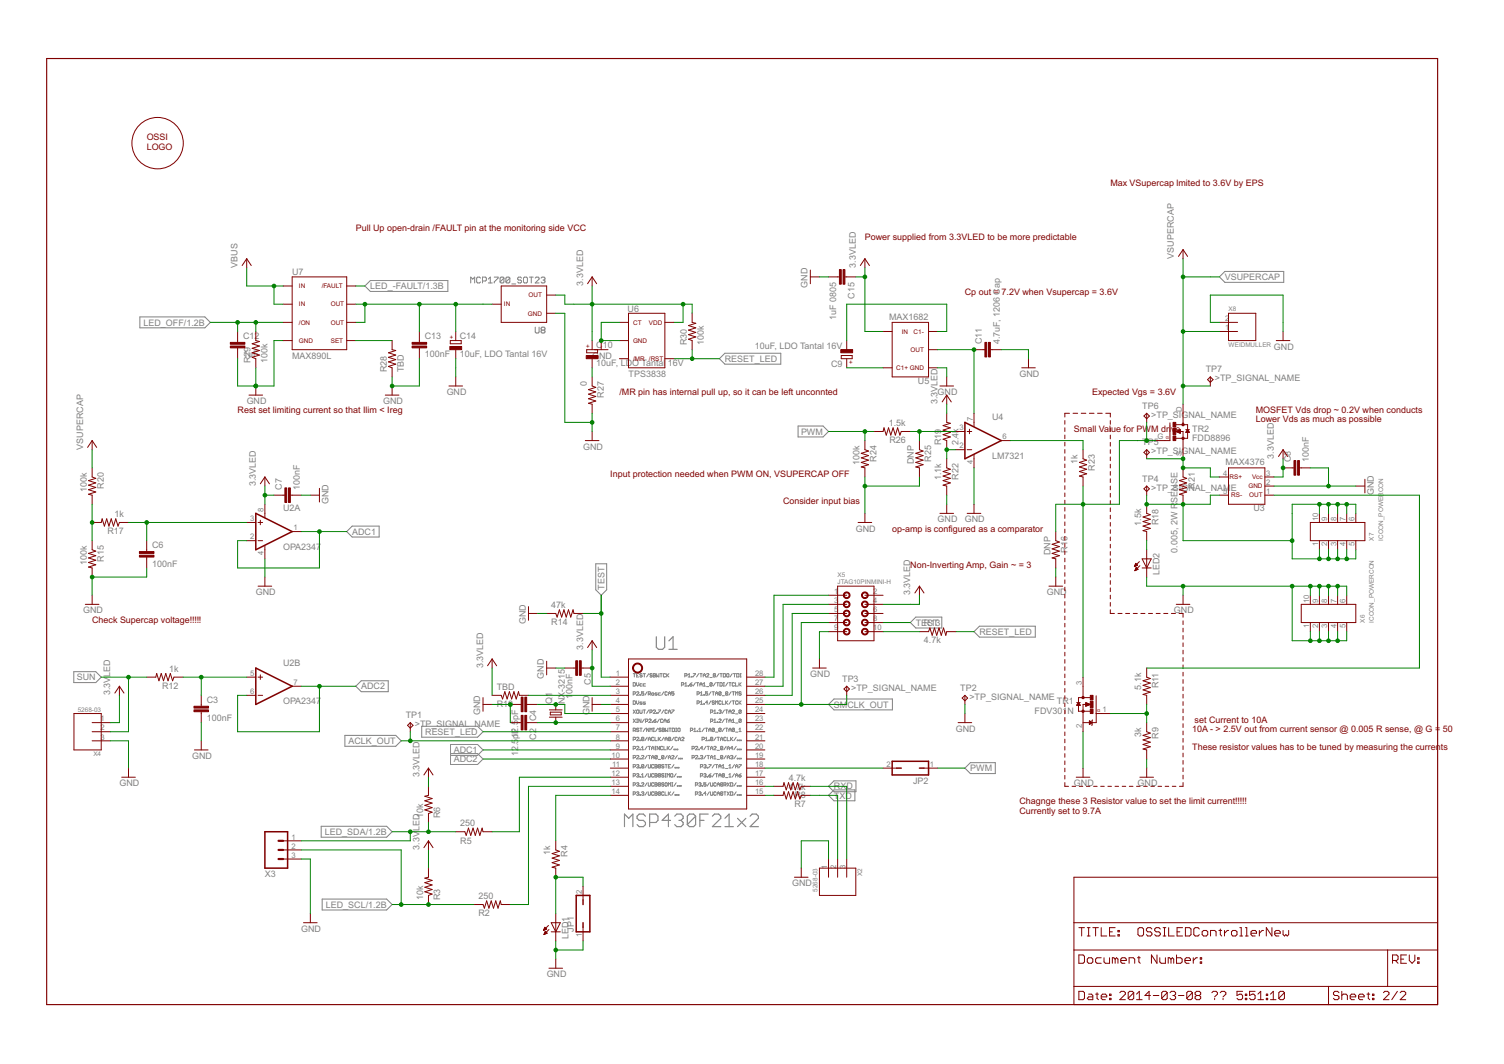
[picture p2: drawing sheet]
<svg xmlns="http://www.w3.org/2000/svg" width="420mm" height="297mm" viewBox="0 0 420 297" stroke-linecap="round" stroke-linejoin="round" font-family="sans-serif">
<defs><g id="words">
<g font-size="2.8" fill="#800000">
<text x="41" y="39.2">OSSI</text>
<text x="41" y="41.7">LOGO</text>
<text x="310.2" y="51.9">Max VSupercap lmited to 3.6V by EPS</text>
<text x="99.4" y="64.6">Pull Up open-drain /FAULT pin at the monitoring side VCC</text>
<text x="241.6" y="67.1">Power supplied from 3.3VLED to be more predictable</text>
<text x="269.5" y="82.4">Cp out = 7.2V when Vsupercap = 3.6V</text>
<text x="173" y="110.3">/MR pin has internal pull up, so it can be left unconnted</text>
<text x="305.1" y="110.3">Expected Vgs = 3.6V</text>
<text x="66.4" y="115.4">Rest set limiting current so that Ilim &lt; Ireg</text>
<text x="350.8" y="115.4">MOSFET Vds drop ~ 0.2V when conducts</text>
<text x="350.8" y="117.9">Lower Vds as much as possible</text>
<text x="300" y="120.5">Small Value for PWM dri</text>
<text x="327.1" y="120.5">ve</text>
<text x="170.5" y="133.2">Input protection needed when PWM ON, VSUPERCAP OFF</text>
<text x="218.8" y="140.8">Consider input bias</text>
<text x="249.2" y="148.4">op-amp is configured as a comparator</text>
<text x="254.3" y="158.6">Non-Inverting Amp, Gain ~ = 3</text>
<text x="25.7" y="173.8">Check Supercap voltage!!!!!</text>
<text x="333.7" y="201.7">set Current to 10A</text>
<text x="333" y="204.3">10A - &gt; 2.5V out from current sensor @ 0.005 R sense, @ G =</text>
<text x="333" y="209.4">These resistor values has to be tuned by measuring the currents</text>
<text x="403.1" y="204.3">50</text>
<text x="284.8" y="224.6">Chagnge these 3 Resistor value to set the limit current!!!!!</text>
<text x="284.8" y="227.1">Currently set to 9.7A</text>
</g>
<g font-size="2.8" fill="#808080">
<text x="66.4" y="74.8" transform="rotate(-90 66.4 74.8)">VBUS</text>
<text x="81.6" y="76.7">U7</text>
<text x="239.1" y="74.8" transform="rotate(-90 239.1 74.8)">3.3VLED</text>
<text x="328" y="72.2" transform="rotate(-90 328 72.2)">VSUPERCAP</text>
<text x="103.5" y="80.7">LED_-FAULT/1.3B</text>
<text x="162.9" y="79.8" transform="rotate(-90 162.9 79.8)">3.3VLED</text>
<text x="225.6" y="80.3" transform="rotate(-90 225.6 80.3)">GND</text>
<text x="238.7" y="83.4" transform="rotate(-90 238.7 83.4)">C15</text>
<text x="342.2" y="78.2">VSUPERCAP</text>
<text x="175.3" y="87.2">U6</text>
<text x="233.6" y="89.4" transform="rotate(-90 233.6 89.4)">1uF 0805</text>
<text x="248.4" y="89.2">MAX1682</text>
<text x="40.1" y="90.9">LED_OFF/1.2B</text>
<text x="67.9" y="94.7">C12</text>
<text x="118.7" y="94.7">C13</text>
<text x="128.5" y="94.6">C14</text>
<text x="67.9" y="99.8">1uF</text>
<text x="70" y="101.4" transform="rotate(-90 70 101.4)">R29</text>
<text x="74.8" y="101.4" transform="rotate(-90 74.8 101.4)">100k</text>
<text x="81.6" y="100.1">MAX890L</text>
<text x="118.7" y="99.8">100nF</text>
<text x="128.5" y="99.7">10uF, LDO Tantal 16V</text>
<text x="165.4" y="100.1">GND</text>
<text x="166.6" y="97.1">C</text>
<text x="168.4" y="97.1">10</text>
<text x="191.9" y="96.3" transform="rotate(-90 191.9 96.3)">R30</text>
<text x="196.7" y="96.3" transform="rotate(-90 196.7 96.3)">100k</text>
<text x="202.5" y="101">RESET_LED</text>
<text x="210.9" y="97.3">10uF, LDO Tantal 16V</text>
<text x="274.2" y="96.1" transform="rotate(-90 274.2 96.1)">C11</text>
<text x="279.3" y="96.1" transform="rotate(-90 279.3 96.1)">4.7uF, 1206 Cap</text>
<text x="355.9" y="97.6">GND</text>
<text x="108" y="104" transform="rotate(-90 108 104)">R28</text>
<text x="112.8" y="104" transform="rotate(-90 112.8 104)">TBD</text>
<text x="163.9" y="107.9" transform="rotate(-90 163.9 107.9)">0</text>
<text x="166.6" y="102.2">10uF, LDO Tantal</text>
<text x="175.6" y="105.2">TPS3838</text>
<text x="186.6" y="102.2">16V</text>
<text x="232.2" y="102.4">C9</text>
<text x="256.4" y="107.3">U5</text>
<text x="284.8" y="105.2">GND</text>
<text x="336.9" y="104">TP7</text>
<text x="339.4" y="106.5">&gt;TP_SIGNAL_NAME</text>
<text x="68.9" y="112.8">GND</text>
<text x="107" y="112.8">GND</text>
<text x="124.8" y="110.3">GND</text>
<text x="168.7" y="111.1" transform="rotate(-90 168.7 111.1)">R27</text>
<text x="261.9" y="112.8" transform="rotate(-90 261.9 112.8)">3.3VLED</text>
<text x="261.9" y="110.3">GND</text>
<text x="248.3" y="118.9">1.5k</text>
<text x="277.2" y="117.3">U4</text>
<text x="319.1" y="114.1">TP6</text>
<text x="321.6" y="116.7">&gt;TP_SIGNAL_NAME</text>
<text x="23.2" y="125.5" transform="rotate(-90 23.2 125.5)">VSUPERCAP</text>
<text x="162.9" y="125.5">GND</text>
<text x="223.8" y="121.4">PWM</text>
<text x="248.4" y="123.7">R26</text>
<text x="263" y="124.3" transform="rotate(-90 263 124.3)">R19</text>
<text x="267.8" y="124.3" transform="rotate(-90 267.8 124.3)">2.4k</text>
<text x="319.1" y="124.3">TP5</text>
<text x="333" y="123">FDD8896</text>
<text x="333" y="120.5">TR2</text>
<text x="240.1" y="129.7" transform="rotate(-90 240.1 129.7)">100k</text>
<text x="244.9" y="128.9" transform="rotate(-90 244.9 128.9)">R24</text>
<text x="255.3" y="129.5" transform="rotate(-90 255.3 129.5)">DNP</text>
<text x="260.1" y="128.9" transform="rotate(-90 260.1 128.9)">R25</text>
<text x="277.2" y="128.1">LM7321</text>
<text x="301" y="129.5" transform="rotate(-90 301 129.5)">1k</text>
<text x="305.8" y="131.4" transform="rotate(-90 305.8 131.4)">R23</text>
<text x="321.6" y="126.8">&gt;TP_SIGNAL_NAME</text>
<text x="342.4" y="129.9">MAX4376</text>
<text x="355.9" y="128.1" transform="rotate(-90 355.9 128.1)">3.3VLED</text>
<text x="360.6" y="129.1" transform="rotate(-90 360.6 129.1)">C8</text>
<text x="365.7" y="129.1" transform="rotate(-90 365.7 129.1)">100nF</text>
<text x="24.2" y="137.3" transform="rotate(-90 24.2 137.3)">100k</text>
<text x="29" y="136.5" transform="rotate(-90 29 136.5)">R20</text>
<text x="71.5" y="135.7" transform="rotate(-90 71.5 135.7)">3.3VLED</text>
<text x="78.7" y="136.7" transform="rotate(-90 78.7 136.7)">C7</text>
<text x="83.8" y="136.7" transform="rotate(-90 83.8 136.7)">100nF</text>
<text x="262.9" y="134.1" transform="rotate(-90 262.9 134.1)">1.1k</text>
<text x="267.7" y="133.9" transform="rotate(-90 267.7 133.9)">R22</text>
<text x="319.1" y="134.4">TP4</text>
<text x="321.6" y="137">&gt;TP_SIGNAL_NAM</text>
<text x="333.8" y="136.5" transform="rotate(-90 333.8 136.5)">R21</text>
<text x="343.8" y="137">E</text>
<text x="79.1" y="142.7">U2A</text>
<text x="91.8" y="140.8" transform="rotate(-90 91.8 140.8)">GND</text>
<text x="329" y="140.4" transform="rotate(-90 329 140.4)">SENSE</text>
<text x="350.2" y="142.6">U3</text>
<text x="383.8" y="138.2" transform="rotate(-90 383.8 138.2)">GND</text>
<text x="30" y="149.1">R17</text>
<text x="32" y="144.3">1k</text>
<text x="98.4" y="149.3">ADC1</text>
<text x="239.1" y="148.4">GND</text>
<text x="261.9" y="145.9">GND</text>
<text x="269.5" y="145.9">GND</text>
<text x="318.8" y="146.8" transform="rotate(-90 318.8 146.8)">1.5k</text>
<text x="323.6" y="146.6" transform="rotate(-90 323.6 146.6)">R18</text>
<text x="42.5" y="153.1">C6</text>
<text x="79.1" y="153.5">OPA2347</text>
<text x="293.4" y="154.9" transform="rotate(-90 293.4 154.9)">DNP</text>
<text x="298.2" y="154.3" transform="rotate(-90 298.2 154.3)">R16</text>
<text x="329" y="154.4" transform="rotate(-90 329 154.4)">0.005, 2W R</text>
<text x="24.2" y="157.7" transform="rotate(-90 24.2 157.7)">100k</text>
<text x="29" y="156.8" transform="rotate(-90 29 156.8)">R15</text>
<text x="42.5" y="158.2">100nF</text>
<text x="323.9" y="160.6" transform="rotate(-90 323.9 160.6)">LED2</text>
<text x="71.5" y="166.2">GND</text>
<text x="168.8" y="164.7" transform="rotate(-90 168.8 164.7)">TEST</text>
<text x="254.3" y="166.2" transform="rotate(-90 254.3 166.2)">3.3VLED</text>
<text x="292.4" y="166.2">GND</text>
<text x="23.2" y="171.3">GND</text>
<text x="154" y="169.7">47k</text>
<text x="328" y="171.3">GND</text>
<text x="146.9" y="174.3" transform="rotate(-90 146.9 174.3)">GND</text>
<text x="154" y="174.5">R14</text>
<text x="255.8" y="174.7">TERS1T3</text>
<text x="258.1" y="179.6">4.7k</text>
<text x="273.6" y="177.2">RESET_LED</text>
<text x="79.1" y="185.9">U2B</text>
<text x="162.9" y="181.4" transform="rotate(-90 162.9 181.4)">3.3VLED</text>
<text x="21.5" y="189.9">SUN</text>
<text x="30.8" y="188.9" transform="rotate(-90 30.8 188.9)">LED</text>
<text x="47.2" y="187.5">1k</text>
<text x="134.9" y="186.5" transform="rotate(-90 134.9 186.5)">3.3VLED</text>
<text x="152" y="189.5" transform="rotate(-90 152 189.5)">GND</text>
<text x="165" y="191.2" transform="rotate(-90 165 191.2)">C5</text>
<text x="226.4" y="189">GND</text>
<text x="235.3" y="190.3">TP3</text>
<text x="30.8" y="194.1" transform="rotate(-90 30.8 194.1)">3.3V</text>
<text x="45.3" y="192.3">R12</text>
<text x="57.7" y="196.3">C3</text>
<text x="79.1" y="196.7">OPA2347</text>
<text x="100.9" y="192.5">ADC2</text>
<text x="138.8" y="192.6">TBD</text>
<text x="138.8" y="197.4">R10</text>
<text x="154.2" y="196.7" transform="rotate(-90 154.2 196.7)">Q1</text>
<text x="157.8" y="196.7" transform="rotate(-90 157.8 196.7)">NX-3215</text>
<text x="160" y="195.1" transform="rotate(-90 160 195.1)">1</text>
<text x="160" y="193.7" transform="rotate(-90 160 193.7)">00nF</text>
<text x="233" y="197.5">SMCLK_OUT</text>
<text x="237.8" y="192.8">&gt;TP_SIGNAL_NAME</text>
<text x="268.3" y="192.8">TP2</text>
<text x="270.8" y="195.4">&gt;TP_SIGNAL_NAME</text>
<text x="295.3" y="196.7">TR1</text>
<text x="318.8" y="192.5" transform="rotate(-90 318.8 192.5)">5.1k</text>
<text x="323.6" y="192.2" transform="rotate(-90 323.6 192.2)">R11</text>
<text x="57.7" y="201.4">100nF</text>
<text x="113.4" y="200.5">TP1</text>
<text x="115.9" y="203">&gt;TP_SIGNAL_NAME</text>
<text x="134.2" y="199.7" transform="rotate(-90 134.2 199.7)">GND</text>
<text x="144.7" y="201.1" transform="rotate(-90 144.7 201.1)">pF</text>
<text x="149.8" y="201.4" transform="rotate(-90 149.8 201.4)">C4</text>
<text x="164.7" y="199.7" transform="rotate(-90 164.7 199.7)">GND</text>
<text x="289" y="199.2">FDV301N</text>
<text x="97.3" y="207.7">ACLK_OUT</text>
<text x="118.8" y="205.2">RESET_LED</text>
<text x="144.7" y="206.2" transform="rotate(-90 144.7 206.2)">pF</text>
<text x="144.7" y="206" transform="rotate(-90 144.7 206)">12.5</text>
<text x="149.8" y="206.5" transform="rotate(-90 149.8 206.5)">C2</text>
<text x="267" y="204.3">GND</text>
<text x="318.8" y="205.6" transform="rotate(-90 318.8 205.6)">3k</text>
<text x="323.6" y="206.2" transform="rotate(-90 323.6 206.2)">R9</text>
<text x="53.7" y="211.9">GND</text>
<text x="126.8" y="210.2">ADC1</text>
<text x="126.8" y="212.8">ADC2</text>
<text x="144.7" y="211.1" transform="rotate(-90 144.7 211.1)">12.5</text>
<text x="271.1" y="215.3">PWM</text>
<text x="33.4" y="219.5">GND</text>
<text x="117.2" y="217" transform="rotate(-90 117.2 217)">3.3VLED</text>
<text x="220.4" y="220.5">4.7k</text>
<text x="220.4" y="218">4.7k</text>
<text x="233" y="220.4">RXD</text>
<text x="255.1" y="218.7">JP2</text>
<text x="300" y="219.5">GND</text>
<text x="317.8" y="219.5">GND</text>
<text x="221.9" y="225.3">R7</text>
<text x="221.9" y="222.8">R8</text>
<text x="233" y="222.9">T</text>
<text x="234.5" y="222.9">XD</text>
<text x="90.8" y="233.1">LED_SDA/1.2B</text>
<text x="117.2" y="232.1" transform="rotate(-90 117.2 232.1)">LED</text>
<text x="118.2" y="228.4" transform="rotate(-90 118.2 228.4)">10k</text>
<text x="123" y="228.4" transform="rotate(-90 123 228.4)">R6</text>
<text x="128.6" y="230.7">250</text>
<text x="117.2" y="237.3" transform="rotate(-90 117.2 237.3)">3.3V</text>
<text x="128.6" y="235.5">R5</text>
<text x="153.7" y="238.7" transform="rotate(-90 153.7 238.7)">1k</text>
<text x="158.5" y="239.2" transform="rotate(-90 158.5 239.2)">R4</text>
<text x="74" y="244.9">X3</text>
<text x="118.2" y="251.3" transform="rotate(-90 118.2 251.3)">10k</text>
<text x="123" y="251.3" transform="rotate(-90 123 251.3)">R3</text>
<text x="133.7" y="251">250</text>
<text x="221.3" y="247.4">GND</text>
<text x="91" y="253.4">LED_SCL/1.2B</text>
<text x="133.7" y="255.8">R2</text>
<text x="84.2" y="260.1">GND</text>
<text x="158.8" y="262.2" transform="rotate(-90 158.8 262.2)">LED1</text>
<text x="160.3" y="260.1" transform="rotate(-90 160.3 260.1)">JP1</text>
<text x="152.7" y="272.8">GND</text>
</g>
<g font-size="2.4" fill="#808080">
<text x="342.2" y="89.6">2</text>
<text x="342.2" y="92.2">1</text>
<text x="271.7" y="117.6" transform="rotate(-90 271.7 117.6)">7</text>
<text x="330.1" y="115" transform="rotate(-90 330.1 115)">D</text>
<text x="268" y="125.2">2</text>
<text x="268" y="120.1">3</text>
<text x="280.1" y="122.7">6</text>
<text x="323.4" y="122.7">G</text>
<text x="271.7" y="129.6" transform="rotate(-90 271.7 129.6)">4</text>
<text x="330.1" y="127.3" transform="rotate(-90 330.1 127.3)">S</text>
<text x="341.7" y="132.8">4</text>
<text x="341.7" y="137.9">5</text>
<text x="353.7" y="137.9">1</text>
<text x="353.7" y="135.3">2</text>
<text x="353.7" y="132.8">3</text>
<text x="73.6" y="143" transform="rotate(-90 73.6 143)">8</text>
<text x="69.9" y="145.5">3</text>
<text x="82" y="148">1</text>
<text x="368.2" y="145.5" transform="rotate(-90 368.2 145.5)">10</text>
<text x="370.8" y="145.5" transform="rotate(-90 370.8 145.5)">9</text>
<text x="373.3" y="145.5" transform="rotate(-90 373.3 145.5)">8</text>
<text x="375.9" y="145.5" transform="rotate(-90 375.9 145.5)">7</text>
<text x="378.4" y="145.5" transform="rotate(-90 378.4 145.5)">6</text>
<text x="69.9" y="150.6">2</text>
<text x="73.6" y="155" transform="rotate(-90 73.6 155)">4</text>
<text x="368.2" y="152.5" transform="rotate(-90 368.2 152.5)">1</text>
<text x="370.8" y="152.5" transform="rotate(-90 370.8 152.5)">2</text>
<text x="373.3" y="152.5" transform="rotate(-90 373.3 152.5)">3</text>
<text x="375.9" y="152.5" transform="rotate(-90 375.9 152.5)">4</text>
<text x="378.4" y="152.5" transform="rotate(-90 378.4 152.5)">5</text>
<text x="233" y="165.8">1</text>
<text x="243.9" y="165.8">2</text>
<text x="233" y="168.4">3</text>
<text x="233" y="170.9">5</text>
<text x="233" y="173.4">7</text>
<text x="243.9" y="168.4">4</text>
<text x="243.9" y="170.9">6</text>
<text x="243.9" y="173.4">8</text>
<text x="365.7" y="168.4" transform="rotate(-90 365.7 168.4)">10</text>
<text x="368.2" y="168.4" transform="rotate(-90 368.2 168.4)">9</text>
<text x="370.8" y="168.4" transform="rotate(-90 370.8 168.4)">8</text>
<text x="373.3" y="168.4" transform="rotate(-90 373.3 168.4)">7</text>
<text x="375.9" y="168.4" transform="rotate(-90 375.9 168.4)">6</text>
<text x="233" y="176">9</text>
<text x="243.9" y="176">10</text>
<text x="365.7" y="175.3" transform="rotate(-90 365.7 175.3)">1</text>
<text x="368.2" y="175.3" transform="rotate(-90 368.2 175.3)">2</text>
<text x="370.8" y="175.3" transform="rotate(-90 370.8 175.3)">3</text>
<text x="373.3" y="175.3" transform="rotate(-90 373.3 175.3)">4</text>
<text x="375.9" y="175.3" transform="rotate(-90 375.9 175.3)">5</text>
<text x="69.9" y="188.7">5</text>
<text x="82" y="191.2">7</text>
<text x="172.1" y="188.7">1</text>
<text x="172.1" y="191.2">2</text>
<text x="210.9" y="188.7">28</text>
<text x="210.9" y="191.2">27</text>
<text x="302.2" y="191.2" transform="rotate(-90 302.2 191.2)">3</text>
<text x="69.9" y="193.8">6</text>
<text x="172.1" y="193.8">3</text>
<text x="172.1" y="196.3">4</text>
<text x="210.9" y="193.8">26</text>
<text x="210.9" y="196.3">25</text>
<text x="28.1" y="203.9">2</text>
<text x="28.1" y="201.4">1</text>
<text x="172.1" y="198.8">5</text>
<text x="172.1" y="201.4">6</text>
<text x="172.1" y="203.9">7</text>
<text x="210.9" y="198.8">24</text>
<text x="210.9" y="201.4">23</text>
<text x="210.9" y="203.9">22</text>
<text x="302.2" y="203.3" transform="rotate(-90 302.2 203.3)">2</text>
<text x="308" y="198.8">1</text>
<text x="28.1" y="206.5">3</text>
<text x="172.1" y="206.5">8</text>
<text x="172.1" y="209">9</text>
<text x="210.9" y="206.5">21</text>
<text x="210.9" y="209">20</text>
<text x="170.9" y="211.5">10</text>
<text x="171" y="214.1">11</text>
<text x="210.9" y="211.5">19</text>
<text x="210.9" y="214.1">18</text>
<text x="247.7" y="214.1">2</text>
<text x="259.7" y="214.1">1</text>
<text x="170.9" y="216.6">12</text>
<text x="170.9" y="219.2">13</text>
<text x="170.9" y="221.7">14</text>
<text x="210.9" y="216.6">17</text>
<text x="210.9" y="219.2">16</text>
<text x="210.9" y="221.7">15</text>
<text x="81.4" y="234.4">1</text>
<text x="81.4" y="236.9">2</text>
<text x="81.4" y="239.5">3</text>
<text x="231.1" y="242.6" transform="rotate(-90 231.1 242.6)">1</text>
<text x="233.6" y="242.6" transform="rotate(-90 233.6 242.6)">2</text>
<text x="236.2" y="242.6" transform="rotate(-90 236.2 242.6)">3</text>
<text x="162.5" y="249.6" transform="rotate(-90 162.5 249.6)">2</text>
<text x="162.5" y="261.7" transform="rotate(-90 162.5 261.7)">1</text>
</g>
<g font-size="2" fill="#800000">
<text x="83.5" y="80.5">IN</text>
<text x="89.9" y="80.5">/FAULT</text>
<text x="147.7" y="83">OUT</text>
<text x="83.5" y="85.5">IN</text>
<text x="92.4" y="85.5">OUT</text>
<text x="140.8" y="85.5">IN</text>
<text x="147.5" y="88.1">GND</text>
<text x="83.5" y="90.6">/ON</text>
<text x="83.5" y="95.7">GND</text>
<text x="92.4" y="95.7">SET</text>
<text x="92.4" y="90.6">OUT</text>
<text x="126.7" y="94.7" transform="rotate(-90 126.7 94.7)">+</text>
<text x="176.8" y="90.6">CT</text>
<text x="176.8" y="95.7">GND</text>
<text x="181.3" y="90.6">VDD</text>
<text x="251.9" y="93.2">IN</text>
<text x="255.2" y="93.2">C1-</text>
<text x="164.8" y="97.2" transform="rotate(-90 164.8 97.2)">+</text>
<text x="176.8" y="100.8">/MR /RST</text>
<text x="238.4" y="101.6" transform="rotate(-90 238.4 101.6)">+</text>
<text x="254.4" y="98.2">OUT</text>
<text x="250.4" y="103.3">C1+ GND</text>
<text x="343.5" y="133.8">RS+</text>
<text x="348.8" y="136.3">GND</text>
<text x="349.8" y="133.8">Vcc</text>
<text x="343.9" y="138.9">RS-</text>
<text x="349" y="138.9">OUT</text>
</g>
<g font-size="2" fill="#808080">
<text x="343.2" y="86.9">X8</text>
<text x="343.2" y="96.8">WEIDMULLER</text>
<text x="383.8" y="150.9" transform="rotate(-90 383.8 150.9)">X7</text>
<text x="386.4" y="150.9" transform="rotate(-90 386.4 150.9)">ICCON_POWERCON</text>
<text x="234" y="161.1">X5</text>
<text x="234" y="163">JTAG10PINMINI-H</text>
<text x="381.3" y="173.8" transform="rotate(-90 381.3 173.8)">X6</text>
<text x="383.8" y="173.8" transform="rotate(-90 383.8 173.8)">ICCON_POWERCON</text>
<text x="21.7" y="198.7">5268-03</text>
<text x="26.1" y="211.1">X4</text>
<text x="240.9" y="244.5" transform="rotate(-90 240.9 244.5)">X2</text>
<text x="228.4" y="248.9" transform="rotate(-90 228.4 248.9)">5268-03</text>
</g>
<g font-size="1.3" fill="#800000">
<text x="325.7" y="122.5">G</text>
<text x="306.5" y="198.7">G</text>
</g>
</g></defs>
<g fill="none" stroke="#808080" stroke-width=".32">
<path d="M183.3 177.8v2.9l.6 .6h1.2l.6-.6v-2.9M186.9 178.9l1.1-1.1v3.5M186.9 181.3h2.3M174.5 230.8v-3.5l1.1 1.2 1.2-1.2v3.5M180.3 227.9l-.6-.6h-1.1l-.6 .6v.6l.6 .5h1.1l.6 .6v.6l-.6 .6h-1.1l-.6-.6M181.5 229.6h1.7l.6-.6v-1.1l-.6-.6h-1.7v3.5M187.3 229h-2.3l1.7-1.7v3.5M188.5 227.9l.6-.6h1.1l.6 .6v.6l-.6 .5M189.7 229h.5M190.2 229l.6 .6v.6l-.6 .6h-1.1l-.6-.6M194.3 227.9l-.5-.6h-1.2l-.6 .6v2.3M194.3 227.9v2.3l-.5 .6h-1.2l-.6-.6"/>
<path d="M194.3 227.9l-2.3 2.3M195.5 229h1.2M197.8 227.3h-2.3v3.5M199 227.9l.6-.6h1.2l.6 .6v.6l-2.4 2.3h2.4M202.5 230.8h2.4M202.5 228.5l1.2-1.2v3.5M206 228.5l2.4 2.3M208.4 228.5l-2.4 2.3M209.5 227.9l.6-.6h1.2l.6 .6v.6l-2.4 2.3h2.4"/>
</g>
<g fill="none" stroke="#808080" stroke-width=".28">
<path d="M103.5 78.3h21.6v3.1h-21.6l-1.6-1.6zM131.5 79v-1.6l.6 .5 .5-.5v1.6M134.2 77.6l-.2-.2h-.6l-.2 .2v1.1l.2 .3h.6l.2-.3M134.8 78.4h.8l.3-.2v-.6l-.3-.2h-.8v1.6M136.4 79h1.1M136.4 77.9l.6-.5v1.6M138.1 77.4h1v.2l-1 1.1v.3M140.8 77.6l-.3-.2h-.5l-.3 .2v1.1M140.8 77.6v1.1l-.3 .3h-.5l-.3-.3M140.8 77.6l-1.1 1.1M142.4 77.6l-.2-.2h-.6l-.3 .2v1.1M142.4 77.6v1.1l-.2 .3h-.6l-.3-.3"/>
<path d="M142.4 77.6l-1.1 1.1M143 79.3h1.1M145.7 77.6l-.3-.2h-.5l-.3 .2 .3 .6h.5l.3 .2-.3 .6h-.5l-.3-.3M146.5 77.4h.6l.2 .2v1.1l-.2 .3h-.6l-.3-.3v-1.1zM147.9 77.4h1.1M148.4 77.4v1.6M149.5 77.6l.3-.2h.5l.3 .2v.3l-1.1 1.1h1.1M151.2 77.6l.2-.2h.6l.3 .2-.3 .6M151.7 78.2h.3M152 78.2l.3 .2-.3 .6h-.6l-.2-.3M340.7 77.3l1.5-1.5h16.4v3h-16.4zM39.1 88.5h18.1l1.6 1.5-1.6 1.5h-18.1z"/>
<path d="M149.5 91.3v1.4l.3 .3h.5l.3-.3v-1.4M151.4 92.2l-.2-.3 .2-.6h.6l.3 .3-.3 .6M151.4 92.2l-.2 .2 .2 .6h.6l.3-.3-.3-.5M151.4 92.2h.6M201 100.1l1.5-1.5h15.6v3.1h-15.6zM222.9 118.9h7l1.6 1.6-1.6 1.5h-7zM98.4 146.9h7.5v3h-7.5l-1.5-1.5zM166.4 157.4h3.1v7.3l-1.5 1.5-1.6-1.5zM254.3 173.8l1.5-1.5h7.3v3h-7.3zM272.1 176.3l1.5-1.5h15.6v3.1h-15.6zM20.6 187.5h6.2l1.5 1.5-1.5 1.6h-6.2zM100.9 190.1h7.6v3h-7.6l-1.5-1.5z"/>
<path d="M176.9 188.1h.6M176.9 190.6l.6 .2-.1 .7h-.5zM176.9 193.8h.5l.1-.5-.6-.2v1M176.9 195.7l.6 .1-.1 .8h-.5zM176.9 198.2l.6 1M177.2 188.1v.9M177.5 198.2l-.6 1M177.8 190.6v.6l.3 .3 .4-.3v-.6M177.8 195.7v.6l.3 .3 .4-.3v-.6M177.8 188.5h.3M177.8 193.3l.2-.2 .5 .2-.7 .8h.7M178 198.2l.5 .2-.2 .8-.5-.2z"/>
<path d="M178.5 188.1h-.7v.9h.7M178.8 193.9l.1 .2zM178.8 198.2l.1 1 .5-.2v-.8M179.4 188.2l-.2-.1-.4 .1 .1 .3 .5 .2-.2 .3-.4-.2M179.4 190.9l-.6 .2 .1 .4h.5M179.4 196l-.6 .2 .4 .1 .2 .1-.2 .2h-.4M179.7 188.1h.6M179.7 198.2h.6M179.9 193.1h-.7v.5l.5-.2 .2 .5-.2 .2-.5-.2M180 188.1v.9M180 198.2v1M180.3 190.9l-.6 .2 .2 .4h.4"/>
<path d="M180.3 196l-.6 .2 .5 .1 .1 .1-.1 .2h-.5M180.8 193.1l-.6 1M181.1 193.8l.6-.2-.1-.5h-.5v1M181.3 188.1l-.7 .9M181.3 198.2l-.7 1M181.4 193.8l.3 .3M181.6 198.8l.6-.1-.2-.5h-.4v1M182.2 188.2l-.2-.1-.4 .1 .1 .3 .5 .2-.2 .3-.4-.2M182.2 193.4l.5 .2-.2 .5-.5-.2zM182.5 188.1l.6 .1-.1 .8h-.5zM182.5 188.5h.5M182.5 198.4l.1-.2 .5 .2-.6 .8h.6"/>
<path d="M183.4 188.1v.9l.3-.3 .4 .3v-.9M183.4 199l.2 .2zM183.6 193.4l-.6 .2 .6 .3-.6 .2M183.9 198.2h.6l-.6 1M184.4 188.1h.6M184.5 193.4l-.6 .2 .2 .5h.4M184.7 188.1v.9M185.5 193.1l-.7 1M185.5 198.2l-.7 1M185.9 188.2l-.1-.1-.5 .1v.6l.2 .2 .4-.2M186.2 188.1v.9M186.4 188.5l.5 .5"/>
<path d="M186.4 193.3l-.2-.2-.4 .2v.6l.1 .2 .5-.2M186.4 198.4l-.2-.2-.4 .2 .1 .8 .5-.2M186.7 194.1v-.7l.3-.3 .3 .3v.7M186.7 199.2v-.7l.3-.3 .3 .3v.7M186.7 193.6h.6M186.7 198.7h.6M186.9 188.1l-.7 .6M187.6 198.2h.7l-.7 1M188.3 193.1h-.7v.5l.5-.2 .2 .5-.2 .2-.5-.2M190.4 191.2h.4l.2-.4-.6-.2v.9M191.3 188.7h.5l.1-.5-.6-.1v.9M191.3 191.5h.6"/>
<path d="M191.3 190.9l.3-.3v.9M192.2 189h.7M192.2 191.4l.2 .1zM192.2 188.4l.4-.3v.9M192.7 191.1h.5l.1 .3-.4 .1zM193.2 188.8l.1 .2zM193.3 190.6l-.6 .5M193.7 188.1h.6l-.6 .9M194.3 190.6l-.6 .9M194.6 190.6h.6M194.7 193.8h.5l.2-.5-.7-.2v1M194.7 196.3h.5l.2-.5-.7-.1v.9"/>
<path d="M194.9 190.6v.9M195.2 188.1l-.6 .9M195.5 188.1h.7M195.5 191.5v-.6l.3-.3 .4 .3v.6M195.5 191.1h.7M195.7 194.1h.6M195.7 196.6h.6M195.7 193.4l.3-.3v1M195.7 196l.3-.3v.9M195.8 188.1v.9M196.4 188.5h.7M196.4 191.5h.7"/>
<path d="M196.4 189v-.6l.4-.3 .3 .3v.6M196.4 190.9l.4-.3v.9M196.6 193.9l.2 .2zM196.6 196.4l.2 .2zM197.4 188.2l.1-.1 .5 .1-.6 .8h.6M197.4 191.7h.6M197.7 193.1h-.6v.5l.4-.2 .2 .5-.2 .2-.4-.2M197.7 196.2h-.6l.4-.5v.9M198.3 189.1h.6M198.5 198.8h.4l.2-.4-.6-.2v1M198.6 193.1l-.6 1M198.6 195.7l-.6 .9"/>
<path d="M198.9 190.8v.6l-.1 .1-.5-.1M198.9 190.8l-.4-.2-.2 .8M198.9 193.1h.7M198.9 190.8l-.6 .6M199.3 193.1v1M199.4 199.2h.6M199.4 198.5l.3-.3v1M199.6 195.8l-.5-.1-.2 .3 .7 .4-.2 .2-.5-.2M199.9 188.2l-.2-.1-.4 .1v.6M199.9 188.2v.6l-.2 .2-.4-.2M199.9 193.6h.6M199.9 194.1v-.7l.3-.3 .3 .3v.7"/>
<path d="M199.9 196.6v-.9l.3 .3 .3-.3v.9M199.9 188.2l-.6 .6M199.9 190.6l-.6 .9M200.2 190.6h.6M200.3 199l.2 .2zM200.5 190.6v.9M200.8 198.4l.5-.2 .1 .2-.1 .3M200.8 188.1l-.6 .9M201.1 188.1h.7M201.1 190.6l.7 .2-.2 .7h-.5zM201.1 198.7h.2M201.3 198.7l.1 .1-.1 .4-.5-.2"/>
<path d="M201.4 193.3l-.4-.2-.2 .8M201.4 193.3v.6l-.1 .2-.5-.2M201.4 195.8l-.1-.1-.5 .1 .2 .8 .4-.2M201.4 188.1v.9M201.4 193.3l-.6 .6M201.8 195.7v.9h.6M201.8 194.2h.6M202.1 188.1l.6 .1-.2 .8h-.4zM202.1 191.5h.3M202.1 190.6h.3M202.2 190.6v.9M202.4 198.2l-.6 1"/>
<path d="M202.7 198.2h.6M202.7 195.7v.9M202.8 196.2l.5 .4M203 198.2v1M203.2 188.1l.4 .1-.1 .8-.5-.2zM203.3 193.3l-.5-.2-.1 .8M203.3 193.3v.6l-.1 .2-.5-.2M203.3 190.6l-.6 .9M203.3 193.3l-.6 .6M203.3 195.7l-.6 .6M203.6 190.6h.7M203.6 198.7h.7"/>
<path d="M203.6 199.2v-.7l.3-.3 .4 .3v.7M203.9 190.6v.9M204.3 193.1l-.7 1M204.3 195.7l-.7 .9M204.6 193.1h.6M204.6 195.7h.6M204.6 198.4l.1-.2 .5 .2-.6 .8h.6M204.6 188.1l-.7 .9M204.9 188.1h.6M204.9 193.1v1M204.9 195.7v.9M205.2 190.8l-.2-.2-.4 .2v.6l.1 .1 .5-.1"/>
<path d="M205.2 188.1v.9M205.5 190.6v.9h.6M205.5 194.1v-1l.3 .3 .3-.3v1M205.5 199.3h.6M205.8 188.1l.6 .1-.1 .8h-.5zM206.1 195.8l-.1-.1-.5 .1 .2 .8 .4-.2M206.4 190.6v.9M206.4 195.7v.9M206.6 196.2l.5 .4M206.6 191.1l.5 .4M206.7 188.1h.4M206.7 189h.4"/>
<path d="M206.9 188.1v.9M207.1 193.3l-.5-.2-.2 .3 .5 .2 .2 .3-.2 .2-.5-.2M207.1 198.4l-.5-.2-.2 .8M207.1 198.4l-.2 .8-.5-.2M207.1 190.6l-.7 .6M207.1 195.7l-.7 .6M207.1 198.4l-.7 .6M231.5 196.7l1.5-1.6h16.3v3.1h-16.3zM96.4 205.3h14.2l1.5 1.5-1.5 1.5h-14.2zM117.8 202.8h15.6l1.5 1.5-1.5 1.5h-15.6zM125.9 210.4h7.5l1.5 1.5-1.5 1.5h-7.5v-5.6h7.5l1.5 1.6-1.5 1.5h-7.5M176.9 203.9h.5l.1-.4-.6-.2v.9"/>
<path d="M176.9 206.5h.5l.1-.5-.6-.2v1M176.9 209h.5l.1-.5-.6-.1v.9M176.9 211.5h.5l.1-.4-.6-.2v1M176.9 214.1h.5l.1-.5-.6-.2v1M176.9 216.6h.5l.1-.4-.6-.2v.9M176.9 219.2h.5l.1-.5-.6-.2v1M176.9 200.7l.6 1M177.2 203.9l.3 .3M177.5 200.7l-.6 1M177.8 206l.2-.2 .5 .2-.7 .8h.7M177.8 208.5l.2-.1 .5 .1-.7 .8h.7M177.8 211.1l.2-.2 .5 .2-.7 .8h.7"/>
<path d="M177.8 213.6l.5-.2 .2 .2-.2 .3M177.8 216.2l.5-.2 .2 .2-.2 .3M177.8 218.7l.5-.2 .2 .2-.2 .3M177.8 201.7h.3M177.8 200.7h.3M178 200.7v1M178.1 213.9h.2M178.1 216.5h.2M178.1 219h.2M178.3 213.9l.2 .2-.2 .3-.5-.2M178.3 216.5l.2 .1-.2 .3-.5-.1M178.3 219l.2 .2-.2 .3-.5-.2"/>
<path d="M178.5 203.5l-.2-.2-.5 .2 .2 .3 .5 .1-.2 .3-.5-.1M178.8 206.6l.1 .2zM178.8 209.1l.1 .2zM178.8 211.7l.1 .2zM178.8 214.2l.1 .2zM178.8 216.8l.1 .1zM178.8 219.3l.1 .2zM178.8 203.3h.6M179.1 200.7v1l-.6-1v1M179.1 203.3v.9M179.2 211.1l.2-.2 .5 .2-.7 .8h.7M179.2 218.7l.2-.2 .5 .2-.7 .8h.7"/>
<path d="M179.2 209.3h.7M179.2 208.7l.3-.3v.9M179.2 216.3l.3-.3v.9M179.2 216.9h.7M179.9 206l-.5-.2-.2 .8M179.9 213.6l-.5-.2-.2 .8M179.9 206l-.2 .8-.5-.2M179.9 213.6l-.2 .8-.5-.2M179.9 206l-.7 .6M179.9 213.6l-.7 .6M180 200.7l-.6 1M180.3 201.4h.5l.2-.5-.7-.2v1"/>
<path d="M180.3 203.3l-.6 .9M180.8 205.8l-.6 1M180.8 208.4l-.6 .9M180.8 210.9l-.6 1M180.8 218.5l-.6 1M180.8 216l-.6 .9M180.8 213.4l-.6 1M181.1 206.8v-.7l.3-.3 .3 .3v.7M181.1 213.4l.2 1 .4-.2v-.8M181.1 216l.2 .9 .4-.1v-.8M181.1 218.5l.2 1 .4-.2v-.8M181.1 206.3h.6"/>
<path d="M181.1 208.4h.6M181.1 210.9h.6M181.3 200.9l.1-.2 .5 .2-.6 .8h.6M181.3 203.3v.9l-.7-.9v.9M181.4 208.4v.9M181.4 210.9v1M181.6 204.2v-.9l.3 .3 .3-.3v.9M182 209.3v-.6l.4-.3 .3 .3v.6M182 211.9v-.7l.4-.3 .3 .3v.7M182 208.9h.7M182 211.4h.7M182.2 201.5l.2 .2z"/>
<path d="M182.5 203.3h.3M182.5 204.2h.3M182.6 201.2h.5l.2 .3-.5 .2zM182.6 203.3v.9M182.7 206l-.2-.2-.5 .2 .2 .8 .5-.2M182.7 213.6l-.2-.2-.5 .2 .2 .8 .5-.2M182.7 216.2l-.2-.2-.5 .2 .2 .7 .5-.1M182.7 218.7l-.2-.2-.5 .2 .2 .8 .5-.2M183 213.4l.6 .2-.2 .8h-.4zM183 216l.6 .2-.2 .7h-.4zM183 218.5l.6 .2-.2 .8h-.4zM183 205.8v1h.6"/>
<path d="M183 208.4h.3M183 209.3h.3M183 213.9h.4M183 216.5h.4M183 219h.4M183.1 208.4v.9M183.3 200.7l-.7 .5M183.6 211.1l-.2 .8-.4-.2M183.6 211.1l-.5-.2-.1 .8M183.6 211.1l-.6 .6M183.7 203.3l-.6 .9M183.9 205.8v1"/>
<path d="M183.9 212h.6M184.1 206.3l.4 .5M184.2 208.4v.9l-.6-.9v.9M184.2 200.7l-.6 1M184.5 213.6l-.4-.2-.2 .8M184.5 216.2l-.4-.2-.2 .8M184.5 218.7l-.4-.2-.2 .8M184.5 213.6l-.1 .8-.5-.2M184.5 216.2l-.1 .7-.5-.1M184.5 218.7l-.1 .8-.5-.2M184.5 205.8l-.6 .7M184.5 218.7l-.6 .6"/>
<path d="M184.5 216.2l-.6 .6M184.5 213.6l-.6 .6M184.7 203.5l-.5-.2-.1 .3 .4 .2 .2 .3-.2 .1-.4-.1M185 203.3l.6 .2-.1 .7h-.5zM185 203.8h.5M185.1 200.9l-.1-.2-.5 .2 .2 .8 .4-.2M185.1 208.5l-.1-.1-.5 .1 .2 .8 .4-.2M185.5 201.2h.6M185.5 201.7v-.6l.3-.4 .3 .4v.6M185.5 208.4v.9h.6M185.5 211.1l-.2 .8-.5-.2M185.5 213.6l-.5-.2-.2 .4 .5 .1 .2 .3-.2 .2-.5-.2"/>
<path d="M185.5 216.2l-.5-.2-.2 .3 .5 .2 .2 .3-.2 .1-.5-.1M185.5 218.7l-.5-.2-.2 .3 .5 .2 .2 .3-.2 .2-.5-.2M185.5 205.8l-.7 1M185.5 211.1l-.5-.2-.2 .8M185.5 211.1l-.7 .6M185.8 206.8v-.7l.3-.3 .3 .3v.7M185.8 206.3h.6M185.8 213.4h.6M185.8 216h.3M185.8 216.9h.3M185.9 218.5l.5 .2-.2 .8-.4-.2zM185.9 203.3v.9l.3-.3 .4 .3v-.9"/>
<path d="M185.9 216v.9M186.1 213.4v1M186.4 201.2h.5l.1 .3-.4 .2zM186.4 208.4v.9M186.4 216.9v-.9l.3 .3 .3-.3v.9M186.4 210.9l-.6 1M186.6 208.9l.4 .4M186.7 211.9v-.7l.3-.3 .3 .3v.7M186.7 219.5v-1l.3 .3 .3-.3v1M186.7 211.4h.6M186.7 213.9h.3M186.9 203.3h.6"/>
<path d="M187 200.7l-.6 .5M187 208.4l-.6 .6M187.2 203.3v.9M187.3 206l-.4-.2-.2 .8M187.3 213.4h-.6v1h.6M187.3 206l-.1 .8-.5-.2M187.3 206l-.6 .6M187.5 216l.5 .2-.2 .7-.5-.1zM187.6 211.1l.2-.2 .5 .2-.7 .8h.7M187.6 218.5h.4M187.6 219.5h.4M187.8 203.3l.6 .2-.1 .7h-.5z"/>
<path d="M187.8 218.5v1M188 208.4l-.7 .9M188.3 209.1l.1 .2zM188.3 205.8l-.7 1M188.3 213.4l-.7 1M188.6 214.2l.1 .2zM188.7 203.3h.3M188.7 204.2h.3M188.7 209.1l.2 .2zM188.9 203.3v.9M188.9 218.5l-.6 1M188.9 216l-.6 .9"/>
<path d="M189 214.2l.2 .2zM189.2 209.1l.2 .2zM189.2 216.8l.2 .1zM189.2 219.3l.2 .2zM189.2 206l-.1-.2-.5 .2 .1 .8 .5-.2M189.2 210.9l-.6 1M189.4 203.5l.1-.2 .5 .2-.2 .7-.4-.1zM189.5 206.3h.6M189.5 206.8v-.7l.3-.3 .3 .3v.7M189.5 211.7l.2 .2zM189.5 214.2l.2 .2zM189.7 216.8l.1 .1z"/>
<path d="M189.7 219.3l.1 .2zM190 211.7l.1 .2zM190.1 216.8l.2 .1zM190.1 219.3l.2 .2zM190.5 206l.1-.2 .5 .2-.6 .8h.6M190.5 211.7l.1 .2zM192.9 203.9l.6-.1-.2-.5h-.4v.9M193.3 209l.7-.1-.2-.5h-.5v.9M193.3 211.5l.7-.1-.2-.5h-.5v1M193.8 204.2h.6M193.8 203.6l.3-.3v.9M194.3 211.1l.1-.2 .5 .2-.6 .8h.6"/>
<path d="M194.3 208.5l.1-.1 .5 .1-.6 .8h.6M194.3 219.2h.4l.2-.5-.6-.2v1M194.7 204.1l.2 .1zM195.2 204.2h.6M195.2 209.1l.2 .2zM195.2 211.7l.2 .2zM195.2 218.7l.5-.2 .1 .2-.1 .3M195.2 203.6l.3-.3v.9M195.5 219h.2M195.7 214.1l.6-.2-.1-.5h-.5v1M195.7 219l.1 .2-.1 .3-.5-.2M195.7 211.1l.5-.2 .1 .2-.1 .3"/>
<path d="M195.7 216.6l.6-.1-.1-.5h-.5v.9M196 211.4h.2M196.1 206.5l.7-.2-.2-.5h-.5v1M196.1 219.3l.2 .2zM196.2 211.4l.1 .1-.1 .4-.5-.2M196.3 208.9h-.6l.5-.5v.9M196.6 213.6l.5-.2 .1 .2-.1 .3M196.6 216.2l.5-.2 .1 .2-.1 .3M196.8 203.3l-.7 .9M196.9 213.9h.2M196.9 216.5h.2M197.1 203.3h.6"/>
<path d="M197.1 206.8h.6M197.1 206.1l.3-.3v1M197.1 213.9l.1 .2-.1 .3-.5-.2M197.1 216.5l.1 .1-.1 .3-.5-.1M197.2 218.5h-.6v.5l.5-.2 .1 .5-.1 .2-.5-.2M197.2 208.4l-.6 .9M197.2 210.9l-.6 1M197.4 203.3v.9M197.5 208.4h.7M197.5 210.9h.7M197.5 214.2l.2 .2zM197.5 216.8l.2 .1z"/>
<path d="M197.9 208.4v.9M197.9 210.9v1M198 203.8h.6M198 206.6l.2 .2zM198 216.5h.5l.1 .3-.4 .1zM198 204.2v-.6l.3-.3 .3 .3v.6M198 213.4h.6l-.6 1M198.2 218.5l-.7 1M198.5 201.4h.4l.2-.5-.6-.2v1M198.5 208.9h.6M198.5 211.4h.6M198.5 209.3v-.6l.3-.3 .3 .3v.6"/>
<path d="M198.5 211.9v-.7l.3-.3 .3 .3v.7M198.5 218.5l.1 1 .5-.2v-.8M198.6 216l-.6 .5M199.1 206l-.5-.2-.1 .8M199.1 206l-.2 .8-.4-.2M199.1 206l-.6 .6M199.4 201.7h.6M199.4 208.5l.2-.1 .4 .1-.6 .8h.6M199.4 211.9h.6M199.4 201.1l.3-.4v1M199.4 211.2l.3-.3v1M199.6 203.5l-.5-.2-.2 .8"/>
<path d="M199.6 203.5l-.2 .7-.5-.1M199.6 203.5l-.7 .6M199.6 213.4l-.7 1M199.6 216l-.7 .9M199.9 204.4h.6M199.9 213.4h.6M199.9 216h.6M200 218.7l-.1-.2-.5 .2 .2 .8 .4-.2M200 205.8l-.6 1M200.2 213.4v1M200.2 216v.9M200.3 201.5l.2 .2z"/>
<path d="M200.3 205.8h.7M200.3 212h.7M200.3 219.5v-.7l.4-.3 .3 .3v.7M200.3 209.5h.7M200.3 219h.7M200.7 205.8v1M200.8 200.9l.2-.2 .4 .2-.6 .8h.6M200.8 214.4v-.6l.3-.4 .3 .4v.6M200.8 216.9v-.6l.3-.3 .3 .3v.6M200.8 213.9h.6M200.8 216.5h.6M201.3 206.3h.6"/>
<path d="M201.3 206.8v-.7l.3-.3 .3 .3v.7M201.4 203.5l-.4-.2-.2 .8M201.4 203.5l-.1 .7-.5-.1M201.4 203.5l-.6 .6M201.8 213.8l.3-.4v1M201.8 214.4h.6M201.9 211.1l-.5-.2-.1 .8M201.9 218.7l-.1 .8-.5-.2M201.9 208.5l-.5-.1-.1 .7M201.9 208.5l-.1 .8-.5-.2M201.9 211.1l-.1 .8-.5-.2M201.9 218.7l-.5-.2-.1 .8"/>
<path d="M201.9 208.5l-.6 .6M201.9 211.1l-.6 .6M201.9 218.7l-.6 .6M202.2 219.2l.6-.2-.1-.5h-.5v1M202.4 216.2l-.5-.2-.1 .8M202.4 200.7l-.6 1M202.4 203.3l-.6 .9M202.4 216.2l-.2 .7-.4-.1M202.4 216.2l-.6 .6M202.5 219.2l.3 .3M202.7 200.7h.6M202.7 203.3h.6"/>
<path d="M202.7 214.5h.6M202.7 217.1h.6M202.8 206l-.1-.2-.5 .2 .2 .8 .4-.2M202.8 208.4l-.6 .9M202.8 210.9l-.6 1M203 200.7v1M203 203.3v.9M203.2 205.8v1h.6M203.2 208.9h.6M203.2 211.4h.6M203.2 209.3v-.6l.3-.3 .3 .3v.6M203.2 211.9v-.7l.3-.3 .3 .3v.7"/>
<path d="M203.2 218.5l.6 1M203.6 201.2h.7M203.6 203.8h.7M203.6 201.7v-.6l.3-.4 .4 .4v.6M203.6 204.2v-.6l.3-.3 .4 .3v.6M203.6 213.8l.3-.4v1M203.6 216.3l.3-.3v.9M203.6 214.4h.7M203.6 216.9h.7M203.8 218.5l-.6 1M204.1 211.1l.5-.2 .1 .2-.1 .3M204.1 205.8v1"/>
<path d="M204.1 218.5l.6 .2-.1 .8h-.5zM204.2 206.3l.5 .5M204.4 211.4h.2M204.6 201.7h.6M204.6 211.4l.1 .1-.1 .4-.5-.2M204.6 201.1l.3-.4v1M204.7 208.9h-.6l.5-.5v.9M204.7 205.8l-.6 .7M205.2 203.5l-.5-.2-.1 .8M205.2 203.5l-.2 .7-.4-.1M205.2 203.5l-.6 .6M205.2 213.4l-.6 1"/>
<path d="M205.2 216l-.6 .9M205.5 214.4v-.6l.3-.4 .3 .4v.6M205.5 216.9v-.6l.3-.3 .3 .3v.6M205.5 201.8h.6M205.5 204.4h.6M205.5 213.9h.6M205.5 216.5h.6M205.7 205.8l-.7 1M205.7 208.4l-.7 .9M205.7 210.9l-.7 1M205.7 218.5l-.7 1M206 206.6l.1 .2z"/>
<path d="M206 209.1l.1 .2zM206 211.7l.1 .2zM206 219.3l.1 .2zM206.4 216.5h.5l.2 .3-.5 .1zM206.4 204.2h.7M206.4 206.6l.2 .2zM206.4 209.1l.2 .2zM206.4 211.7l.2 .2zM206.4 213.4h.7l-.7 1M206.4 219.3l.2 .2zM206.4 203.6l.3-.3v.9M206.9 206.6l.2 .2z"/>
<path d="M206.9 209.1l.2 .2zM206.9 211.7l.2 .2zM206.9 219.3l.2 .2zM207.1 200.9l-.2 .8-.5-.2M207.1 200.9l-.5-.2-.2 .8M207.1 200.9l-.7 .6M207.1 216l-.7 .5M231.5 219.5l1.5-1.5h6.1v3h-6.1zM269.6 214.4l1.5-1.5h6.9v3.1h-6.9zM89.7 230.7h18.3l1.5 1.5-1.5 1.5h-18.3zM176.9 221.7h.5l.1-.5-.6-.1v.9M177.8 221.2l.5-.1 .2 .1-.2 .3"/>
<path d="M178.1 221.5h.2M178.3 221.5l.2 .2-.2 .3-.5-.2M178.8 221.8l.1 .2zM179.2 221.2l.5-.1 .2 .1-.2 .3M179.5 221.5h.2M179.7 221.5l.2 .2-.2 .3-.5-.2M180.8 221.1l-.6 .9M181.1 221.1l.2 .9 .4-.2v-.7M182.7 221.2l-.2-.1-.5 .1 .2 .8 .5-.2M183 221.1l.6 .1-.2 .8h-.4zM183 221.5h.4M184.5 221.2l-.4-.1-.2 .7"/>
<path d="M184.5 221.2l-.1 .8-.5-.2M184.5 221.2l-.6 .6M185.5 221.2l-.2-.1-.5 .1 .2 .8 .5-.2M185.8 221.1v.9h.6M186.7 221.1v.9M186.9 221.5l.4 .5M187.3 221.1l-.6 .6M188.3 221.1l-.7 .9M188.6 221.8l.1 .2zM189 221.8l.2 .2zM189.5 221.8l.2 .2zM194.3 221.7h.4l.2-.5-.6-.1v.9"/>
<path d="M195.2 221.2l.5-.1 .1 .1-.1 .3M195.5 221.5h.2M195.7 221.5l.1 .2-.1 .3-.5-.2M196.1 221.8l.2 .2zM197.2 221.5h-.6l.5-.4v.9M198.2 221.1l-.7 .9M198.5 221.1l.1 .9 .5-.2v-.7M200 221.2l-.1-.1-.5 .1 .2 .8 .4-.2M200.3 222v-.6l.4-.3 .3 .3v.6M200.3 221.5h.7M201.9 221.2l-.5-.1-.1 .7M201.9 221.2l-.1 .8-.5-.2"/>
<path d="M201.9 221.2l-.6 .6M202.2 221.1h.6M202.5 221.1v.9M203.2 221.1l.6 .9M203.8 221.1l-.6 .9M204.1 221.1l.6 .1-.1 .8h-.5zM205.7 221.1l-.7 .9M206 221.8l.1 .2zM206.4 221.8l.2 .2zM206.9 221.8l.2 .2zM231.5 222l1.5-1.5h5.8v3.1h-5.8zM90 251h18l1.5 1.5-1.5 1.5h-18z"/>
</g>
<g fill="none" stroke="#800000" stroke-width=".28">
<path d="M68.9 72.2l1.3 1.9M68.9 72.2l-1.3 1.9M68.9 72.2v2.6M79.1 79.8h2.5M81.6 77.3h15.3v20.3h-15.3zM96.9 79.8h2.5M140 79.8h12.7v10.2h-12.7zM165.4 77.3v2.5M165.4 77.3l1.3 1.9M165.4 77.3l-1.3 1.9M226.4 77.3h2.5M226.4 75.4v3.8"/>
<path d="M231.5 77.3h3M236 77.3h3.1M241.6 72.2v2.6M241.6 72.2l1.3 1.9M241.6 72.2l-1.3 1.9M330.5 69.7v2.5M330.5 69.7l1.3 1.9M330.5 69.7l-1.3 1.9M66.4 92.5v3.1M66.4 97.1v3M71.5 92.5v2.6l1 .2-2.1 .7 2.1 .6-2.1 .6 2.1 .7-2.1 .6 2.1 .6-2.1 .7 1.1 .3v2.6M79.1 84.9h2.5"/>
<path d="M79.1 90h2.5M79.1 95.1h2.5M96.9 84.9h2.5M96.9 90h2.5M96.9 95.1h2.5M109.5 95.1v2.5l1.1 .3-2.1 .6 2.1 .6-2.1 .7 2.1 .6-2.1 .6 2.1 .7-2.1 .6 1 .4v2.5M117.2 92.5v3.1M117.2 97.1v3M125.8 95.1h3v.9h-3zM127.3 92.5v2.6M127.3 97.6v2.5M137.5 84.9h2.5"/>
<path d="M152.7 87.5h2.6M152.7 82.4h2.6M165.4 95.1v2.5M166.9 97.6v.9h-3v-.9h6M168 95.1v2.5M173 90h2.6M173 95.1h2.6M175.6 87.5h10.1v15.2h-10.1zM185.7 90h2.6M193.4 87.5v2.5l1 .3-2.1 .6 2.1 .6-2.1 .7 2.1 .6-2.1 .6 2.1 .7-2.1 .6 1.1 .4v2.5M235 99.3h3.1v.8h-3.1zM236.5 95.1v2.5"/>
<path d="M246.7 92.5h2.5M249.2 90h10.2v15.2h-10.2zM259.4 97.6h2.5M259.4 92.5h2.5M272.1 97.6h3M276.7 97.6h3M340.7 90h5M340.7 92.5h5M343.2 87.5h7.6v7.6h-7.6zM356.5 95.1h3.8M358.4 92.5v2.6M69.6 110.3h3.8"/>
<path d="M71.5 107.8v2.5M107.6 110.3h3.8M109.5 107.8v2.5M125.4 107.8h3.8M127.3 105.2v2.6M165.4 100.1v2.6M165.4 105.2v2.6l1 .3-2 .7 2 .6-2 .6 2 .7-2 .6 2 .7-2 .6 1 .2v2.6M173 100.1h2.6M185.7 100.1h2.6M236.5 100.1v2.6M246.7 102.7h2.5M259.4 102.7h2.5"/>
<path d="M262.6 107.8h3.8M264.5 105.2v2.6M264.5 110.3v2.5M264.5 115.4v2.5l1 .3-2 .6 2 .6-2 .7 2 .6-2 .6 2 .7-2 .6 1 .4v2.5M264.5 110.3l1.2 1.9M264.5 110.3l-1.3 1.9M270.8 119.8v1.3M272.1 115.4v3.7M285.4 102.7h3.8M287.3 100.1v2.6M297.5 117.4v1M297.5 119.4v1.1"/>
<path d="M298.8 115.4h-1.3v1M299.8 115.4h1.3M302 115.4h1.3M304.3 115.4h1.3M306.6 115.4h1.3M308.9 115.4h1.3v1M310.2 117.4v1M310.2 119.4v1.1M319.6 116.1l.7-.7 .8 .7-.8 .8zM320.3 115.4v2.5M326.8 118v5h-3.9M328.5 118.6h3.3v1.4"/>
<path d="M330.5 112.8v5.8M331.3 120h1M331.8 120l.5 .7h-1zM337.4 106l.7-.8 .8 .8-.8 .7zM338.1 105.2v2.6M25.7 130.6v2.6l1.1 .3-2.1 .7 2.1 .6-2.1 .6 2.1 .7-2.1 .6 2.1 .7-2.1 .6 1 .2v2.6M25.7 123v2.5M25.7 123l1.3 1.9M25.7 123l-1.2 1.9M74 133.2v2.5M74 133.2l1.3 1.9M74 133.2l-1.3 1.9"/>
<path d="M76.5 138.2h3.1M81.1 138.2h3.1M86.7 138.2h2.5M89.2 136.3v3.8M163.5 123h3.8M165.4 120.5v2.5M241.6 123v2.5l1 .4-2 .7 2 .6-2 .6 2 .7-2 .6 2 .6-2 .7 1 .2v2.6M244.2 120.5h2.5l.3-1.1 .6 2.1 .6-2.1 .7 2.1 .6-2.1 .6 2.1 .7-2.1 .6 2.1 .4-1h2.5M256.9 123v2.5l1 .4-2.1 .7 2.1 .6-2.1 .6 2.1 .7-2.1 .6 2.1 .6-2.1 .7 1.1 .2v2.6M264.5 128.1v2.5l1 .4-2 .6 2 .7-2 .6 2 .6-2 .7 2 .6-2 .6 1 .3v2.5M267 120.5h2.6M267 125.5h2.6"/>
<path d="M270.2 120.5h1.3M270.2 125.5h1.3M272.1 126.9v3.7M279.7 123h2.6M297.5 121.5v1M297.5 123.5v1M297.5 125.5v1M297.5 127.5v1M297.5 129.5v1.1M297.5 131.6v1M297.5 133.6v1M297.5 135.6v1"/>
<path d="M297.5 137.6v1M297.5 139.6v1.1M302.6 125.5v2.6l1 .4-2.1 .6 2.1 .6-2.1 .7 2.1 .6-2.1 .6 2.1 .7-2.1 .6 1.1 .3v2.5M310.2 121.5v1M310.2 123.5v1M310.2 125.5v1.1M310.2 127.6v1M310.2 129.6v1M310.2 131.6v1.1M310.2 133.7v1M310.2 135.7v1M310.2 137.7v1.1"/>
<path d="M310.2 139.8v1M319.6 136.5l.7-.8 .8 .8-.8 .7zM319.6 126.3l.7-.8 .8 .8-.8 .8zM320.3 125.5v2.6M320.3 135.7v2.5M328.5 120.5l1.2-.5v1zM328.6 120.5h1.9v1.9M328.7 120.4h1M328.9 120.6h.8M329 120.3h.7M329.2 120.8h.5M329.3 120.1h.4"/>
<path d="M329.5 120.9h.2M329.6 120h.1M330.5 122.5v5.6M330.5 130.6v2.6l1 .3-2 .7 2 .6-2 .6 2 .7-2 .6 2 .7-2 .6 1 .2v2.6M331.3 120.6h.9M331.4 120.5h.7M331.5 120.4h.6M331.6 120.3h.4M331.6 120.1h.3M331.7 120h.1M331.8 120.6v1.8h-3.3M340.7 138.2h2.5"/>
<path d="M340.7 133.2h2.5M343.2 130.6h10.2v10.2h-10.2zM353.4 138.2h2.5M353.4 135.7h2.5M353.4 133.2h2.5M358.4 125.5v2.6M358.4 130.6h3.1M358.4 125.5l1.3 1.9M358.4 125.5l-1.2 1.9M363 130.6h3.1M378.8 135.7h2.5M381.3 133.8v3.8"/>
<path d="M25.7 145.9h2.6l.2-1.1 .7 2.1 .6-2.1 .6 2.1 .7-2.1 .6 2.1 .6-2.1 .7 2.1 .4-1h2.5M25.7 150.9v2.6l1.1 .4-2.1 .6 2.1 .6-2.1 .7 2.1 .6-2.1 .6 2.1 .7-2.1 .6 1 .3v2.5M41 150.9v3.1M41 155.5v3.1M68.9 145.9h2.6M68.9 150.9h2.6M72.1 145.9h1.3M72.1 150.9h1.3M72.7 145.2v1.3M74 140.8v3.7M74 152.3v3.7M81.6 148.4h2.6"/>
<path d="M239.7 145.9h3.8M241.6 143.3v2.6M262.6 143.3h3.8M264.5 140.8v2.5M270.2 143.3h3.8M272.1 140.8v2.5M294.9 148.4v2.5l1.1 .4-2.1 .7 2.1 .6-2.1 .6 2.1 .7-2.1 .6 2.1 .6-2.1 .7 1 .2v2.6M297.5 141.7v1M297.5 143.7v1M297.5 145.7v1M297.5 147.7v1.1M297.5 149.8v1"/>
<path d="M297.5 151.8v1M297.5 153.8v1M297.5 155.8v1M297.5 157.8v1.1M297.5 159.9v1M310.2 141.8v1M310.2 143.8v1M310.2 145.9v1M310.2 147.9v1M310.2 149.9v1M310.2 152v1M310.2 154v1"/>
<path d="M310.2 156v1M310.2 158v1.1M316.9 158.1h.1M317 158h.3M317 157.9h.6M317.1 157.8h.7M317.1 159.2h.1M317.1 157.7h.6M317.1 159.1h.4M317.2 157.5h.3M317.2 159h.6M317.2 157.4h.2"/>
<path d="M317.2 158.9h.7M317.3 157.3l-.4 .9M317.3 157.3l.5 .5M317.3 157.3h.1M317.3 158.7h.4M317.3 158.6h.3M317.4 158.5h.1M317.4 158.4l-.4 .9M317.4 158.4l.5 .5-.9 .4M317.8 157.8l-.9 .4M318.3 156.8l-1.4 1.4M318.4 157.9l-1.4 1.4"/>
<path d="M319.1 156h2.5l-1.3 2.6zM319.1 158.6h2.5M320.3 140.8v2.5l1.1 .4-2.1 .6 2.1 .7-2.1 .6 2.1 .6-2.1 .7 2.1 .6-2.1 .6 1 .3v2.5M320.3 153.5v7.6M366.1 145.9h15.2v5h-15.2zM368.6 143.3v2.6M368.6 150.9v2.6M371.1 143.3v2.6M371.1 150.9v2.6M373.7 143.3v2.6M373.7 150.9v2.6M376.2 143.3v2.6"/>
<path d="M376.2 150.9v2.6M378.8 143.3v2.6M378.8 150.9v2.6M23.8 168.7h3.8M25.7 166.2v2.5M72.1 163.6h3.8M74 161.1v2.5M147.6 171.3h2.6M147.6 169.4v3.8M152.7 171.3h2.6l.3 1 .7-2.1 .6 2.1 .6-2.1 .7 2.1 .6-2.1 .6 2.1 .7-2.1 .2 1.1h2.6M165.4 178.9v2.5M165.4 178.9l1.3 1.9"/>
<path d="M165.4 178.9l-1.3 1.9M231.5 171.3h5M231.5 168.7h5M231.5 173.8h5M231.5 166.2h5M231.5 176.3h5M234 163.6h10.2v15.3h-10.2zM241.6 171.3h5.1M241.6 168.7h5.1M241.6 173.8h5.1M241.6 166.2h5.1M241.6 176.3h5.1"/>
<path d="M256.9 163.6v2.6M256.9 176.3h2.5l.4-1 .6 2.1 .6-2.1 .7 2.1 .6-2.1 .7 2.1 .6-2.1 .6 2.1 .3-1.1h2.5M256.9 163.6l1.2 1.9M256.9 163.6l-1.3 1.9M293 163.6h3.8M294.9 161.1v2.5M297.5 161.9v1M297.5 163.9v1M297.5 165.9v1M297.5 168v1M297.5 170v1M297.5 172v1"/>
<path d="M297.5 174v1M297.5 176v1.1M297.5 178.1v1M310.2 170.2v1.1h1.1M310.2 160.1v1M310.2 162.1v1M310.2 164.1v1.1M310.2 166.2v1M310.2 168.2v1M312.3 171.3h1.2M314.5 171.3h1.1M316.6 171.3h1.1"/>
<path d="M318.7 171.3h1.1M320.8 171.3h1.2M323 171.3h1.1M325.1 171.3h1.1M327.2 171.3h1.2M328.6 168.7h3.8M329.4 171.3h1.1v1M330.5 166.2v2.5M330.5 173.3v1.1M330.5 175.4v1M330.5 177.4v1.1M330.5 179.5v1"/>
<path d="M363.5 168.7h15.3v5.1h-15.3zM366.1 166.2v2.5M366.1 173.8v2.5M368.6 166.2v2.5M368.6 173.8v2.5M371.1 166.2v2.5M371.1 173.8v2.5M373.7 166.2v2.5M373.7 173.8v2.5M376.2 166.2v2.5M376.2 173.8v2.5M20.7 199.2h7.6v10.2h-7.6z"/>
<path d="M33.4 191.6l1.2 1.9M33.4 191.6l-1.3 1.9M33.4 191.6v2.5M41 189h2.5l.3-1 .6 2.1 .6-2.1 .7 2.1 .6-2.1 .6 2.1 .7-2.1 .6 2.1 .4-1.1h2.5M56.2 194.1v3.1M56.2 198.7v3M68.9 189h2.6M68.9 194.1h2.6M72.1 189h1.3M72.1 194.1h1.3M72.7 188.4v1.3M81.6 191.6h2.6"/>
<path d="M134.9 196.7h2.6M134.9 194.8v3.8M137.5 194.1h2.5l.4 1 .6-2 .7 2 .6-2 .6 2 .7-2 .6 2 .6-2 .3 1h2.5M137.5 184l1.2 1.9M137.5 184l-1.3 1.9M137.5 184v2.5M142.6 196.7h3M147.1 196.7h3.1M152.7 186.5h2.6M152.7 184.6v3.8M153.5 198.2h3.5M153.7 198.8h3.1v.8h-3.1z"/>
<path d="M155.3 196.7v1.5M157.8 186.5h3M162.4 186.5h3M165.4 194.8v3.8M165.4 196.7h2.6M170.5 189h5.1M170.5 191.6h5.1M170.5 194.1h5.1M170.5 196.7h5.1M170.5 199.2h5.1M175.6 184h33v41.8h-33zM208.6 189h5.1"/>
<path d="M208.6 191.6h5.1M208.6 194.1h5.1M208.6 196.7h5.1M208.6 199.2h5.1M227 186.5h3.8M228.9 184v2.5M235.8 192.3l.7-.7 .8 .7-.8 .8zM236.5 191.6v2.5M268.8 194.9l.8-.8 .7 .8-.7 .7zM269.6 194.1v2.6M269.6 199.2v2.5M297.5 180.1v1"/>
<path d="M297.5 182.1v1M297.5 184.1v1M297.5 186.1v1.1M297.5 188.2v1M297.5 190.2v1M297.5 192.2v1M297.5 194.2v1M297.5 196.3v1M297.5 198.3v1M300.8 196.2h1M300.9 196.7h.8M301 196.6h.6"/>
<path d="M301.1 196.5h.4M301.1 196.4h.4M301.2 196.3h.2M301.3 196.8v1.8h3.3M301.3 196.2l.5 .7h-1zM302.6 189v5.8M302.6 198.7v5.6M303.3 196.2l1.3 .5-1.3 .5zM303.3 197.1h.2M303.3 197h.5M303.3 196.9h.8M303.3 196.7h1.1"/>
<path d="M303.3 196.6h1.2M303.3 196.5h.9M303.3 196.4h.6M303.3 196.3h.3M303.4 196.7h-.8v1.9M304.6 194.8h-3.3v1.4M306.2 199.2h4M306.2 194.2v7.5h-1.1M320.3 186.5v2.5l1.1 .4-2.1 .7 2.1 .6-2.1 .6 2.1 .7-2.1 .6 2.1 .6-2.1 .7 1 .2v2.6M330.5 181.5v1.1M330.5 183.6v1M330.5 185.6v1.1"/>
<path d="M330.5 187.7v1M330.5 189.7v1.1M330.5 191.8v1M330.5 193.8v1.1M330.5 195.9v1M330.5 197.9v1.1M330.5 200v1M25.7 201.7h5.1M25.7 204.3h5.1M25.7 206.8h5.1M34 217h3.8M35.9 214.4v2.6"/>
<path d="M54.3 209.4h3.8M56.2 206.8v2.6M113.9 202.5l.7-.8 .8 .8-.8 .8zM114.6 201.7v2.6M119.7 214.4v2.6M119.7 219.5v2.5l-1 .3 2 .6-2 .7 2 .6-2 .6 2 .7-2 .6 2 .6-1 .4v2.6M119.7 214.4l1.3 1.9M119.7 214.4l-1.3 1.9M142.6 201.7h3M147.1 201.7h3.1M153.5 200.2h3.5M155.3 200.2v1.5"/>
<path d="M170.5 219.5h5.1M170.5 201.7h5.1M170.5 204.3h5.1M170.5 206.8h5.1M170.5 209.4h5.1M170.5 211.9h5.1M170.5 214.4h5.1M170.5 217h5.1M208.6 219.5h5.1M208.6 201.7h5.1M208.6 204.3h5.1M208.6 206.8h5.1"/>
<path d="M208.6 209.4h5.1M208.6 211.9h5.1M208.6 214.4h5.1M208.6 217h5.1M216.2 219.5h2.6l.2-1 .6 2 .7-2 .6 2 .7-2 .6 2 .6-2 .7 2 .3-1h2.6M246.7 214.4h3.8M258.1 214.4h3.8M267.7 201.7h3.8M297.5 200.3v1M297.5 202.3v1M297.5 204.3v1.1M297.5 206.4v1"/>
<path d="M297.5 208.4v1M297.5 210.4v1M297.5 212.4v1M297.5 214.4v1.1M297.5 216.5v1M297.5 218.5v1h1M299.5 219.5h1M300.7 217h3.8M301.5 219.5h1M302.6 214.4v2.6M302.7 201.7l2.3 .1M303.5 219.5h1"/>
<path d="M304.3 201.2l.8 .5-.8 .5zM304.3 202.2h.1M304.3 202.1h.3M304.3 201.9h.5M304.3 201.7h.7M304.3 201.6h.6M304.3 201.4h.4M304.3 201.3h.2M305.2 201l-.2 1.5M305.5 219.5h1M307.5 219.5h1M309.5 219.5h1"/>
<path d="M311.5 219.5h1M313.5 219.5h1M315.5 219.5h1M317.5 219.5h1M318.4 217h3.8M319.5 219.5h1M320.3 201.7v2.6l1.1 .4-2.1 .6 2.1 .6-2.1 .7 2.1 .6-2.1 .6 2.1 .7-2.1 .6 1 .3v2.5M320.3 214.4v2.6M321.5 219.5h1M323.5 219.5h1M325.5 219.5h1M327.5 219.5h1"/>
<path d="M330.5 218.5v1h-1M330.5 202v1.1M330.5 204.1v1M330.5 206.1v1.1M330.5 208.2v1.1M330.5 210.2v1.1M330.5 212.3v1.1M330.5 214.4v1M330.5 216.4v1.1M79.1 234.7h5.1M79.1 237.3h5.1M79.1 239.8h5.1"/>
<path d="M119.7 234.7v2.6M119.7 234.7l1.3 1.9M119.7 234.7l-1.3 1.9M127.3 232.2h2.6l.3 1 .7-2 .6 2 .6-2 .7 2 .6-2 .6 2 .7-2 .2 1h2.6M155.3 234.7v2.6l1 .4-2.1 .6 2.1 .6-2.1 .7 2.1 .6-2.1 .6 2.1 .7-2.1 .6 1.1 .3v2.5M170.5 222h5.1M208.6 222h5.1M216.2 222h2.6l.2-1 .6 2.1 .7-2.1 .6 2.1 .7-2.1 .6 2.1 .6-2.1 .7 2.1 .3-1.1h2.6M231.5 239.8v5.1M234 239.8v5.1M236.5 239.8v5.1M84.8 257.6h3.8"/>
<path d="M86.7 255.1v2.5M119.7 242.4v2.5l-1 .3 2 .6-2 .6 2 .7-2 .6 2 .6-2 .7 2 .6-1 .4v2.5M132.4 252.5h2.5l.4 1 .7-2 .6 2 .6-2 .7 2 .6-2 .6 2 .7-2 .2 1h2.6M151.8 259.7h.2M151.9 259.6h.3M152 259.5h.5M152 259.4h.7M152.1 259.2h.5M152.1 259.1h.3M152.2 259h.1M152.2 258.9l.5 .5-.9 .4zM153.2 258.4l-1.4 1.4"/>
<path d="M153.4 259.5l-1.4 1.4M154 257.6h2.5l-1.2 2.5zM155.3 255.1v7.6M162.9 247.4v3.8M162.9 258.9v3.8M221.9 244.9h3.8M223.8 242.4v2.5M228.9 242.4h10.2v7.6h-10.2zM300 244.9h101.6v35.6h-101.6zM300 257.6h101.6M301.4 259h1.6M302.2 259v2.3"/>
<path d="M303.7 259h.8M304.1 259v2.3M305.3 259h1.6M306.1 259v2.3M307.6 259v2.3h1.6M311.5 259h-1.5v2.3h1.5M312.3 259.8h.4v.3h-.4zM317.9 259.4l.4-.4h.8l.4 .4v1.5l-.4 .4h-.8l-.4-.4zM321.8 259.4l-.4-.4h-.8l-.3 .4v.4l.3 .3h.8l.4 .4v.4l-.4 .4h-.8l-.3-.4M324.1 259.4l-.4-.4h-.7l-.4 .4v.4l.4 .3h.7l.4 .4v.4l-.4 .4h-.7l-.4-.4M324.9 259h.8M325.3 259v2.3"/>
<path d="M326.5 259v2.3h1.5M330.4 259h-1.6v2.3h1.6M331.2 259h1.1l.4 .4v1.5l-.4 .4h-1.1zM335 259.4l-.3-.4h-.8l-.4 .4v1.5l.4 .4h.8l.3-.4M340.5 259.8h.8M340.9 259.4v1.5l.4 .4M342.1 259.8v1.5M343.2 259.8h-.3l-.8 .7M346.4 259h.4v2.3M347.9 259h.4v2.3M351.8 259.8v1.5M353 259.8h-.4l-.8 .7"/>
<path d="M355.3 259v2.3l-1.5-2.3v2.3M358.4 259.8v1.1l.4 .4 .4-.4 .4 .4 .4-.4v-1.1M152 260.8h.2M152.1 260.7h.4M152.1 260.6h.7M152.2 260.4h.6M152.2 260.3h.4M152.3 260.2h.2M152.3 260.1h.1M152.3 260l.5 .5-.8 .4zM153.4 270.3h3.8M154 260.1h2.5"/>
<path d="M155.3 267.8v2.5M300 265.2h101.6M300 275.4h101.6M301.4 266.6h1.2l.4 .4v1.5l-.4 .4h-1.2zM301.4 276.8h1.2l.4 .3v1.6l-.4 .4h-1.2zM303.7 267.8l.4-.4h.8l.4 .4v.7l-.4 .4h-.8l-.4-.4zM303.7 261.3h.8M304.1 277.5h.8l.4 .4v1.2h-1.2l-.4-.4 .4-.4h1.2M306.1 277.5h.8M306.5 277.1v1.6l.4 .4M307.6 278.3h1.6v-.4l-.4-.4h-.8l-.4 .4v.8l.4 .4h.8M307.6 267.4h-1.1l-.4 .4v.7l.4 .4h1.1"/>
<path d="M308.4 267.4v1.1l.4 .4h1.2v-1.5M310 278.7h.4v.4h-.4zM310 277.5h.4v.4h-.4zM310 260.1h.7M311.5 267.8l-.4-.4h-.4v1.5M311.5 267.8l.4-.4 .4 .4v1.1M311.5 267.8v1.1M312.3 260.9h.4v.4h-.4zM312.8 277.1l.4-.3h.8l.4 .3v.4l-1.6 1.6h1.6M313.1 268.1h1.5v-.3l-.3-.4h-.8l-.4 .4v.7l.4 .4h.8M315.4 268.9v-1.5h1.2l.4 .4v1.1M316.7 277.1v1.6l-.4 .4h-.7l-.4-.4"/>
<path d="M316.7 277.1l-.4-.3h-.7l-.4 .3v1.6M316.7 277.1l-1.5 1.6M317.5 279.1h1.6M317.5 277.5l.8-.7v2.3M317.8 267.4h.7M318.2 267v1.5l.3 .4M321.4 277.9h-1.6l1.2-1.1v2.3M322.2 277.9h1.5M323.2 266.6v2.3l-1.5-2.3v2.3M324 267.4v1.1l.4 .4h1.2v-1.5M324.9 261.3h.8M326.1 277.1v1.6l-.4 .4h-.8l-.4-.4"/>
<path d="M326.1 277.1l-.4-.3h-.8l-.4 .3v1.6M326.1 277.1l-1.6 1.6M326.9 277.1l.3-.3h.8l.4 .3v.4l-.4 .4M327.1 267.8l-.4-.4h-.4v1.5M327.1 267.8v1.1M327.1 267.8l.4-.4 .4 .4v1.1M327.6 277.9h.4M328 277.9l.4 .4v.4l-.4 .4h-.8l-.3-.4M328.7 266.6v2.3h1.1l.4-.4v-.7l-.4-.4h-1.1M328.8 260.1h.8M329.2 277.9h1.6M331 268.1h1.6v-.3l-.4-.4h-.8l-.4 .4v.7l.4 .4h.8"/>
<path d="M333.1 277.1v1.6l-.4 .4h-.8l-.4-.4M333.1 277.1l-.4-.3h-.8l-.4 .3v1.6M333.1 277.1l-1.6 1.6M333.4 267.4v1.5M334.3 277.9l-.4 .4v.4l.4 .4h.7l.4-.4v-.4l-.4-.4M334.3 277.9l-.4-.4v-.4l.4-.3h.7l.4 .3v.4l-.4 .4M334.3 277.9h.7M334.5 267.4h-.4l-.7 .7M335.3 268.5h.4v.4h-.4zM335.3 267.4h.4v.4h-.4zM335.8 260.1l.4-.3h.8l.4 .3v.8l-.4 .4h-.8l-.4-.4zM338.2 261.3v-1.5h1.1l.4 .3v1.2"/>
<path d="M338.5 277.1l.4-.3h.8l.4 .3v.4l-.8 .8M339.3 278.7v.4M340.9 277.1l.4-.3h.8l.4 .3v.4l-.8 .8M341.7 278.7v.4M344 260.1l.4-.3h.8l.4 .3v.8l-.4 .4h-.8l-.4-.4zM346.4 261.3h.7M347.1 276.8h-1.5v1.1l.8-.4h.3l.4 .4v.8l-.4 .4h-.8l-.3-.4M347.9 278.7h.4v.4h-.4zM347.9 277.5h.4v.4h-.4zM347.9 261.3h.8M349.5 260.5h1.5v-.4l-.4-.3h-.7l-.4 .3v.8l.4 .4h.7M350.6 276.8h-1.5v1.1l.7-.4h.4l.4 .4v.8l-.4 .4h-.7l-.4-.4"/>
<path d="M351.4 279.1h1.6M351.4 277.5l.8-.7v2.3M353.8 278.7h.3v.4h-.3zM353.8 277.5h.3v.4h-.3zM354.9 279.1h1.6M354.9 277.5l.8-.7v2.3M356.1 260.5h1.6v-.4l-.4-.3h-.8l-.4 .3v.8l.4 .4h.8M358.8 277.1v1.6l-.4 .4h-.7l-.4-.4M358.8 277.1l-.4-.3h-.7l-.4 .3v1.6M358.8 277.1l-1.5 1.6M371.1 275.4v5.1M374.1 277.1l-.4-.3h-.8l-.4 .3v.4l.4 .4h.8l.4 .4v.4l-.4 .4h-.8l-.4-.4"/>
<path d="M374.8 277.9l.4-.4h.8l.4 .4v1.2M374.8 276.8v2.3M377.2 278.3h1.5v-.4l-.3-.4h-.8l-.4 .4v.8l.4 .4h.8M379.5 278.3h1.6v-.4l-.4-.4h-.8l-.4 .4v.8l.4 .4h.8M381.9 277.5h.8M382.2 277.1v1.6l.5 .4M383.4 278.7h.4v.4h-.4zM383.4 277.5h.4v.4h-.4zM386.5 277.1l.4-.3h.7l.4 .3v.4l-1.5 1.6h1.5M387.6 265.2v10.2M389 268.1h1.2l.4-.3v-.8l-.4-.4h-1.2v2.3M389.8 268.1l.8 .8"/>
<path d="M390.4 276.8l-1.6 2.3M391.2 277.1l.3-.3h.8l.4 .3v.4l-1.5 1.6h1.5M391.4 267.8h.7M392.9 266.6h-1.5v2.3h1.5M393.7 266.6v1.5l.8 .8 .7-.8v-1.5M396 268.5h.4v.4h-.4zM396 267.4h.4v.4h-.4z"/>
<circle cx="44" cy="40" r="7.2"/>
</g>
<path d="M13 16.3h388.6v264.2h-388.6z" fill="none" stroke="#800000" stroke-width=".32"/>
<g fill="#800000" stroke="#800000" stroke-width=".28">
<path d="M177.1 185.5a1.39 1.39 0 0 1 2.2 .3 1.39 1.39 0 0 1-.8 2 1.39 1.39 0 0 1-1.8-1.3h.3a1.15 1.15 0 0 1 1.6-1.1 1.15 1.15 0 0 1 .3 1.9 1.15 1.15 0 0 1-1.9-.5v-.3h-.3z" fill-rule="evenodd"/>
<path d="M235.8 173.2a.93 .93 0 0 1 1.5 0 .93 .93 0 0 1-.5 1.5 .93 .93 0 0 1-1.2-.9h.3a.68 .68 0 0 1 1-.6 .68 .68 0 0 1 .1 1.2 .68 .68 0 0 1-1.1-.4v-.2h-.3z" fill-rule="evenodd"/>
<path d="M240.9 173.2a.93 .93 0 0 1 1.5 0 .93 .93 0 0 1-.5 1.5 .93 .93 0 0 1-1.2-.9h.2a.68 .68 0 0 1 1-.6 .68 .68 0 0 1 .1 1.2 .68 .68 0 0 1-1-.4l-.1-.2h-.2z" fill-rule="evenodd"/>
<path d="M235.8 170.7a.93 .93 0 0 1 1.5 0 .93 .93 0 0 1-.5 1.4 .93 .93 0 0 1-1.2-.8h.3a.68 .68 0 0 1 1-.6 .68 .68 0 0 1 .1 1.1 .68 .68 0 0 1-1.1-.3v-.2h-.3z" fill-rule="evenodd"/>
<path d="M240.9 170.7a.93 .93 0 0 1 1.5 0 .93 .93 0 0 1-.5 1.4 .93 .93 0 0 1-1.2-.8h.2a.68 .68 0 0 1 1-.6 .68 .68 0 0 1 .1 1.1 .68 .68 0 0 1-1-.3l-.1-.2h-.2z" fill-rule="evenodd"/>
<path d="M235.8 168.2a.93 .93 0 0 1 1.5-.1 .93 .93 0 0 1-.5 1.5 .93 .93 0 0 1-1.2-.9h.3a.68 .68 0 0 1 1-.5 .68 .68 0 0 1 .1 1.1 .68 .68 0 0 1-1.1-.4v-.2h-.3z" fill-rule="evenodd"/>
<path d="M240.9 168.2a.93 .93 0 0 1 1.5-.1 .93 .93 0 0 1-.5 1.5 .93 .93 0 0 1-1.2-.9h.2a.68 .68 0 0 1 1-.5 .68 .68 0 0 1 .1 1.1 .68 .68 0 0 1-1-.4l-.1-.2h-.2z" fill-rule="evenodd"/>
<path d="M235.8 175.8a.93 .93 0 0 1 1.5 0 .93 .93 0 0 1-.5 1.4 .93 .93 0 0 1-1.2-.9h.3a.68 .68 0 0 1 1-.5 .68 .68 0 0 1 .1 1.1 .68 .68 0 0 1-1.1-.3v-.3h-.3z" fill-rule="evenodd"/>
<path d="M240.9 175.8a.93 .93 0 0 1 1.5 0 .93 .93 0 0 1-.5 1.4 .93 .93 0 0 1-1.2-.9h.2a.68 .68 0 0 1 1-.5 .68 .68 0 0 1 .1 1.1 .68 .68 0 0 1-1-.3l-.1-.3h-.2z" fill-rule="evenodd"/>
<path d="M235.8 165.6a.94 .94 0 0 1 1.5 0 .94 .94 0 0 1-.5 1.5 .94 .94 0 0 1-1.2-.9h.3a.68 .68 0 0 1 1-.6 .68 .68 0 0 1 .1 1.1 .68 .68 0 0 1-1.1-.3v-.2h-.3z" fill-rule="evenodd"/>
<path d="M240.9 165.6a.94 .94 0 0 1 1.5 0 .94 .94 0 0 1-.5 1.5 .94 .94 0 0 1-1.2-.9h.2a.68 .68 0 0 1 1-.6 .68 .68 0 0 1 .1 1.1 .68 .68 0 0 1-1-.3l-.1-.2h-.2z" fill-rule="evenodd"/>
<circle cx="330.5" cy="122.4" r=".32"/>
<circle cx="330.5" cy="118.6" r=".32"/>
<circle cx="302.6" cy="198.6" r=".33"/>
<circle cx="302.6" cy="194.7" r=".33"/>
</g>
<g fill="#800000" stroke="#800000" stroke-width=".28">
<path d="M327.7 121.7h.8v1.3h-.8z"/>
<path d="M327.7 117.9h.8v1.3h-.8z"/>
<path d="M327.7 119.6h.8v1.7h-.8z"/>
<path d="M64.3 96.6h4.1v.5h-4.1z"/>
<path d="M64.3 95.6h4.1v.5h-4.1z"/>
<path d="M115.1 96.6h4.1v.5h-4.1z"/>
<path d="M115.1 95.6h4.1v.5h-4.1z"/>
<path d="M145.6 194.6h.5v4.1h-.5z"/>
<path d="M146.6 194.6h.5v4.1h-.5z"/>
<path d="M145.6 199.7h.5v4.1h-.5z"/>
<path d="M146.6 199.7h.5v4.1h-.5z"/>
<path d="M160.8 184.5h.6v4h-.6z"/>
<path d="M161.9 184.5h.5v4h-.5z"/>
<path d="M80.6 136.2h.5v4.1h-.5z"/>
<path d="M79.6 136.2h.5v4.1h-.5z"/>
<path d="M38.9 155h4.1v.5h-4.1z"/>
<path d="M38.9 154h4.1v.5h-4.1z"/>
<path d="M54.2 198.2h4.1v.5h-4.1z"/>
<path d="M54.2 197.2h4.1v.5h-4.1z"/>
<path d="M234.9 97.6h3.3v.9h-3.3z"/>
<path d="M234.5 75.3h.5v4h-.5z"/>
<path d="M235.5 75.3h.5v4h-.5z"/>
<path d="M276.2 95.6h.5v4.1h-.5z"/>
<path d="M275.1 95.6h.6v4.1h-.6z"/>
<path d="M362.5 128.6h.5v4.1h-.5z"/>
<path d="M361.5 128.6h.5v4.1h-.5z"/>
<path d="M163.8 99.3h3.3v.8h-3.3z"/>
<path d="M125.7 96.7h3.3v.9h-3.3z"/>
<path d="M304.6 197.9h.8v1.3h-.8z"/>
<path d="M304.6 194.1h.8v1.3h-.8z"/>
<path d="M304.6 195.8h.8v1.7h-.8z"/>
</g>
<path d="M269.6 117.9l10.1 5.1-10.1 5.1zM71.5 143.3l10.1 5.1-10.1 5.1zM71.5 186.5l10.1 5.1-10.1 5.1zM249.2 212.5h10.2v3.8h-10.2zM250.5 214.4h1.3M256.9 214.4h1.2M74 232.2h6.3v10.2h-6.3zM161 250h3.8v10.1h-3.8zM162.9 251.2v1.3M162.9 257.6v1.3" fill="none" stroke="#800000" stroke-width=".42"/>
<path d="M77.8 239.8h1.3M77.8 237.3h1.3M77.8 234.7h1.3" fill="none" stroke="#800000" stroke-width=".61"/>
<g fill="none" stroke="#008000" stroke-width=".28">
<path d="M68.9 74.8v5h10.2M76.5 79.8v5.1h2.6M99.4 79.8h2.5M165.4 79.8v15.3M228.9 77.3h2.6M239.1 77.3h2.5M241.6 74.8v17.7h5.1M330.5 77.3h10.2M330.5 72.2v40.6M58.8 90h20.3M66.4 90v2.5M71.5 90v2.5"/>
<path d="M79.1 95.1h-2.6v12.7h-10.1v-7.7M99.4 84.9h38.1M99.4 95.1h10.1M101.9 84.9v5.1h-2.5M117.2 84.9v7.6M127.3 84.9v7.6M155.3 82.4h2.5v2.5h35.6v2.6M155.3 87.5h2.5v30.4h7.6M173 90h-5v5.1h5M190.8 84.9v5.1h-2.5M193.4 97.6v2.5M261.9 92.5h2.6v-7.6h-28v10.2"/>
<path d="M261.9 97.6h10.2v17.8M279.7 97.6h7.6v2.5M330.5 92.5h10.2M340.7 90h-2.6v-7.6h20.3v10.1M71.5 102.7v5.1M117.2 100.1v7.7h-7.7v-2.6M127.3 100.1v5.1M165.4 102.7v2.5M165.4 115.4v5.1M188.3 100.1h12.7M236.5 102.7h10.2M261.9 102.7h2.6v2.5"/>
<path d="M264.5 112.8v2.6M320.3 117.9v5.1M330.5 107.8h7.6M25.7 125.5v5.1M74 135.7v5.1M74 138.2h2.5M84.2 138.2h2.5M231.5 120.5h12.7M241.6 120.5v2.5M241.6 133.2v10.1M254.3 120.5h12.7M256.9 120.5v2.5"/>
<path d="M256.9 133.2v2.5h-15.3M264.5 138.2v2.6M267 125.5h-2.5v2.6M272.1 130.6v10.2M282.3 123h20.3v2.5M302.6 135.7v53.3M320.3 138.2v2.6h17.8v-2.6h2.6M320.3 128.1h10.2v2.5h7.6v2.6h2.6M322.9 123h-10.2v17.8h-17.8v7.6M355.9 138.2h40.6v48.3h-76.2M355.9 135.7h22.9M358.4 128.1v5.1h-2.5"/>
<path d="M366.1 130.6h5v5.1M25.7 140.8v10.1M35.9 145.9h33M41 158.6v2.5h-15.3v5.1M41 145.9v5M74 156v5.1M84.2 148.4h12.7M89.2 148.4v10.2h-22.8v-7.7h2.5M294.9 158.6v2.5M320.3 150.9v2.6M330.5 140.8v10.1h30.5M368.6 140.8v2.5"/>
<path d="M368.6 153.5v2.5M371.1 140.8v2.5M371.1 153.5v2.5M373.7 140.8v2.5M373.7 153.5v2.5M376.2 140.8v2.5M376.2 153.5v2.5M378.8 143.3v-2.5h-17.8v15.2h17.8v-2.5M150.2 171.3h2.5M162.9 171.3h5.1M168 166.2v22.8h2.5M231.5 168.7h-12.7v22.9h-5.1"/>
<path d="M231.5 171.3h-10.2v22.8h-7.6M231.5 176.3h-2.6v7.7M231.5 173.8h-7.7v22.9M231.5 166.2h-15.3v22.8h-2.5M246.7 176.3h10.2M246.7 173.8h7.6M256.9 166.2v2.5h-10.2M267 176.3h5.1M320.3 161.1v2.5h55.9v2.6M330.5 163.6v2.6M361 163.6v15.3h15.2v-2.6M366.1 163.6v2.6"/>
<path d="M366.1 176.3v2.6M368.6 163.6v2.6M368.6 176.3v2.6M371.1 163.6v2.6M371.1 176.3v2.6M373.7 163.6v2.6M373.7 176.3v2.6M28.3 189h12.7M33.4 194.1v7.6h-2.6M35.9 189v15.3h-5.1M51.1 189h17.8M56.2 189v5.1"/>
<path d="M84.2 191.6h15.2M89.2 191.6v12.7h-22.8v-10.2h2.5M137.5 186.5v7.6M137.5 196.7h5.1v5M147.6 194.1h22.9M150.2 196.7h7.6v2.5h12.7M155.3 186.5h2.5M165.4 181.4v10.2h5.1M168 196.7h2.5M236.5 194.1v2.6h-22.8M269.6 196.7v2.5M310.2 199.2h10.1"/>
<path d="M320.3 196.7v5M30.8 206.8h5.1v7.6M56.2 201.7v5.1M112.1 206.8h58.4M114.6 204.3v2.5M119.7 217v2.5M134.9 204.3h35.6M134.9 209.4h35.6M134.9 211.9h35.6M150.2 201.7h20.3M170.5 217h-25.4v15.2h-7.6M170.5 219.5h-22.9v33h-5"/>
<path d="M213.7 219.5h2.5M213.7 214.4h33M226.4 219.5h10.1v20.3M261.9 214.4h7.7M302.6 204.3v10.1M320.3 211.9v2.5M84.2 239.8h2.5v15.3M84.2 237.3h27.9v15.2M109.5 232.2h17.8M114.6 232.2v2.5h-30.4M119.7 229.7v2.5M119.7 237.3v5.1"/>
<path d="M170.5 222h-15.2v12.7M213.7 222h2.5M226.4 222h7.6v17.8M231.5 239.8v-5.1h-7.7v7.7M109.5 252.5h22.9M162.9 247.4v-2.5h-7.6v10.2M155.3 262.7v5.1M162.9 262.7v2.5h-7.6"/>
</g>
<g fill="#008000" stroke="#008000" stroke-width=".28">
<circle cx="165.4" cy="84.9" r=".51"/>
<circle cx="190.8" cy="84.9" r=".51"/>
<circle cx="165.4" cy="186.5" r=".51"/>
<circle cx="74" cy="138.2" r=".51"/>
<circle cx="358.4" cy="130.6" r=".51"/>
<circle cx="241.6" cy="77.3" r=".51"/>
<circle cx="330.5" cy="163.6" r=".51"/>
<circle cx="366.1" cy="163.6" r=".51"/>
<circle cx="368.6" cy="163.6" r=".51"/>
<circle cx="371.1" cy="163.6" r=".51"/>
<circle cx="373.7" cy="163.6" r=".51"/>
<circle cx="361" cy="163.6" r=".51"/>
<circle cx="366.1" cy="178.9" r=".51"/>
<circle cx="368.6" cy="178.9" r=".51"/>
<circle cx="371.1" cy="178.9" r=".51"/>
<circle cx="373.7" cy="178.9" r=".51"/>
<circle cx="71.5" cy="107.8" r=".51"/>
<circle cx="109.5" cy="107.8" r=".51"/>
<circle cx="168" cy="95.1" r=".51"/>
<circle cx="142.6" cy="196.7" r=".51"/>
<circle cx="155.3" cy="265.2" r=".51"/>
<circle cx="25.7" cy="161.1" r=".51"/>
<circle cx="241.6" cy="135.7" r=".51"/>
<circle cx="371.1" cy="135.7" r=".51"/>
<circle cx="165.4" cy="117.9" r=".51"/>
<circle cx="193.4" cy="100.1" r=".51"/>
<circle cx="101.9" cy="84.9" r=".51"/>
<circle cx="117.2" cy="84.9" r=".51"/>
<circle cx="127.3" cy="84.9" r=".51"/>
<circle cx="76.5" cy="79.8" r=".51"/>
<circle cx="71.5" cy="90" r=".51"/>
<circle cx="66.4" cy="90" r=".51"/>
<circle cx="119.7" cy="232.2" r=".51"/>
<circle cx="114.6" cy="232.2" r=".51"/>
<circle cx="119.7" cy="252.5" r=".51"/>
<circle cx="112.1" cy="252.5" r=".51"/>
<circle cx="330.5" cy="77.3" r=".51"/>
<circle cx="330.5" cy="92.5" r=".51"/>
<circle cx="330.5" cy="107.8" r=".51"/>
<circle cx="168" cy="171.3" r=".51"/>
<circle cx="155.3" cy="196.7" r=".51"/>
<circle cx="155.3" cy="201.7" r=".51"/>
<circle cx="155.3" cy="244.9" r=".51"/>
<circle cx="223.8" cy="196.7" r=".51"/>
<circle cx="114.6" cy="206.8" r=".51"/>
<circle cx="89.2" cy="148.4" r=".51"/>
<circle cx="89.2" cy="191.6" r=".51"/>
<circle cx="241.6" cy="120.5" r=".51"/>
<circle cx="302.6" cy="140.8" r=".51"/>
<circle cx="320.3" cy="123" r=".51"/>
<circle cx="41" cy="145.9" r=".51"/>
<circle cx="25.7" cy="145.9" r=".51"/>
<circle cx="56.2" cy="189" r=".51"/>
<circle cx="272.1" cy="97.6" r=".51"/>
<circle cx="256.9" cy="120.5" r=".51"/>
<circle cx="330.5" cy="140.8" r=".51"/>
<circle cx="376.2" cy="140.8" r=".51"/>
<circle cx="373.7" cy="140.8" r=".51"/>
<circle cx="371.1" cy="140.8" r=".51"/>
<circle cx="368.6" cy="140.8" r=".51"/>
<circle cx="361" cy="150.9" r=".51"/>
<circle cx="376.2" cy="156" r=".51"/>
<circle cx="373.7" cy="156" r=".51"/>
<circle cx="371.1" cy="156" r=".51"/>
<circle cx="368.6" cy="156" r=".51"/>
<circle cx="320.3" cy="140.8" r=".51"/>
<circle cx="330.5" cy="130.6" r=".51"/>
<circle cx="330.5" cy="128.1" r=".51"/>
<circle cx="264.5" cy="125.5" r=".51"/>
<circle cx="320.3" cy="199.2" r=".51"/>
<circle cx="35.9" cy="189" r=".51"/>
</g>
<use href="#words"/>
</svg>
